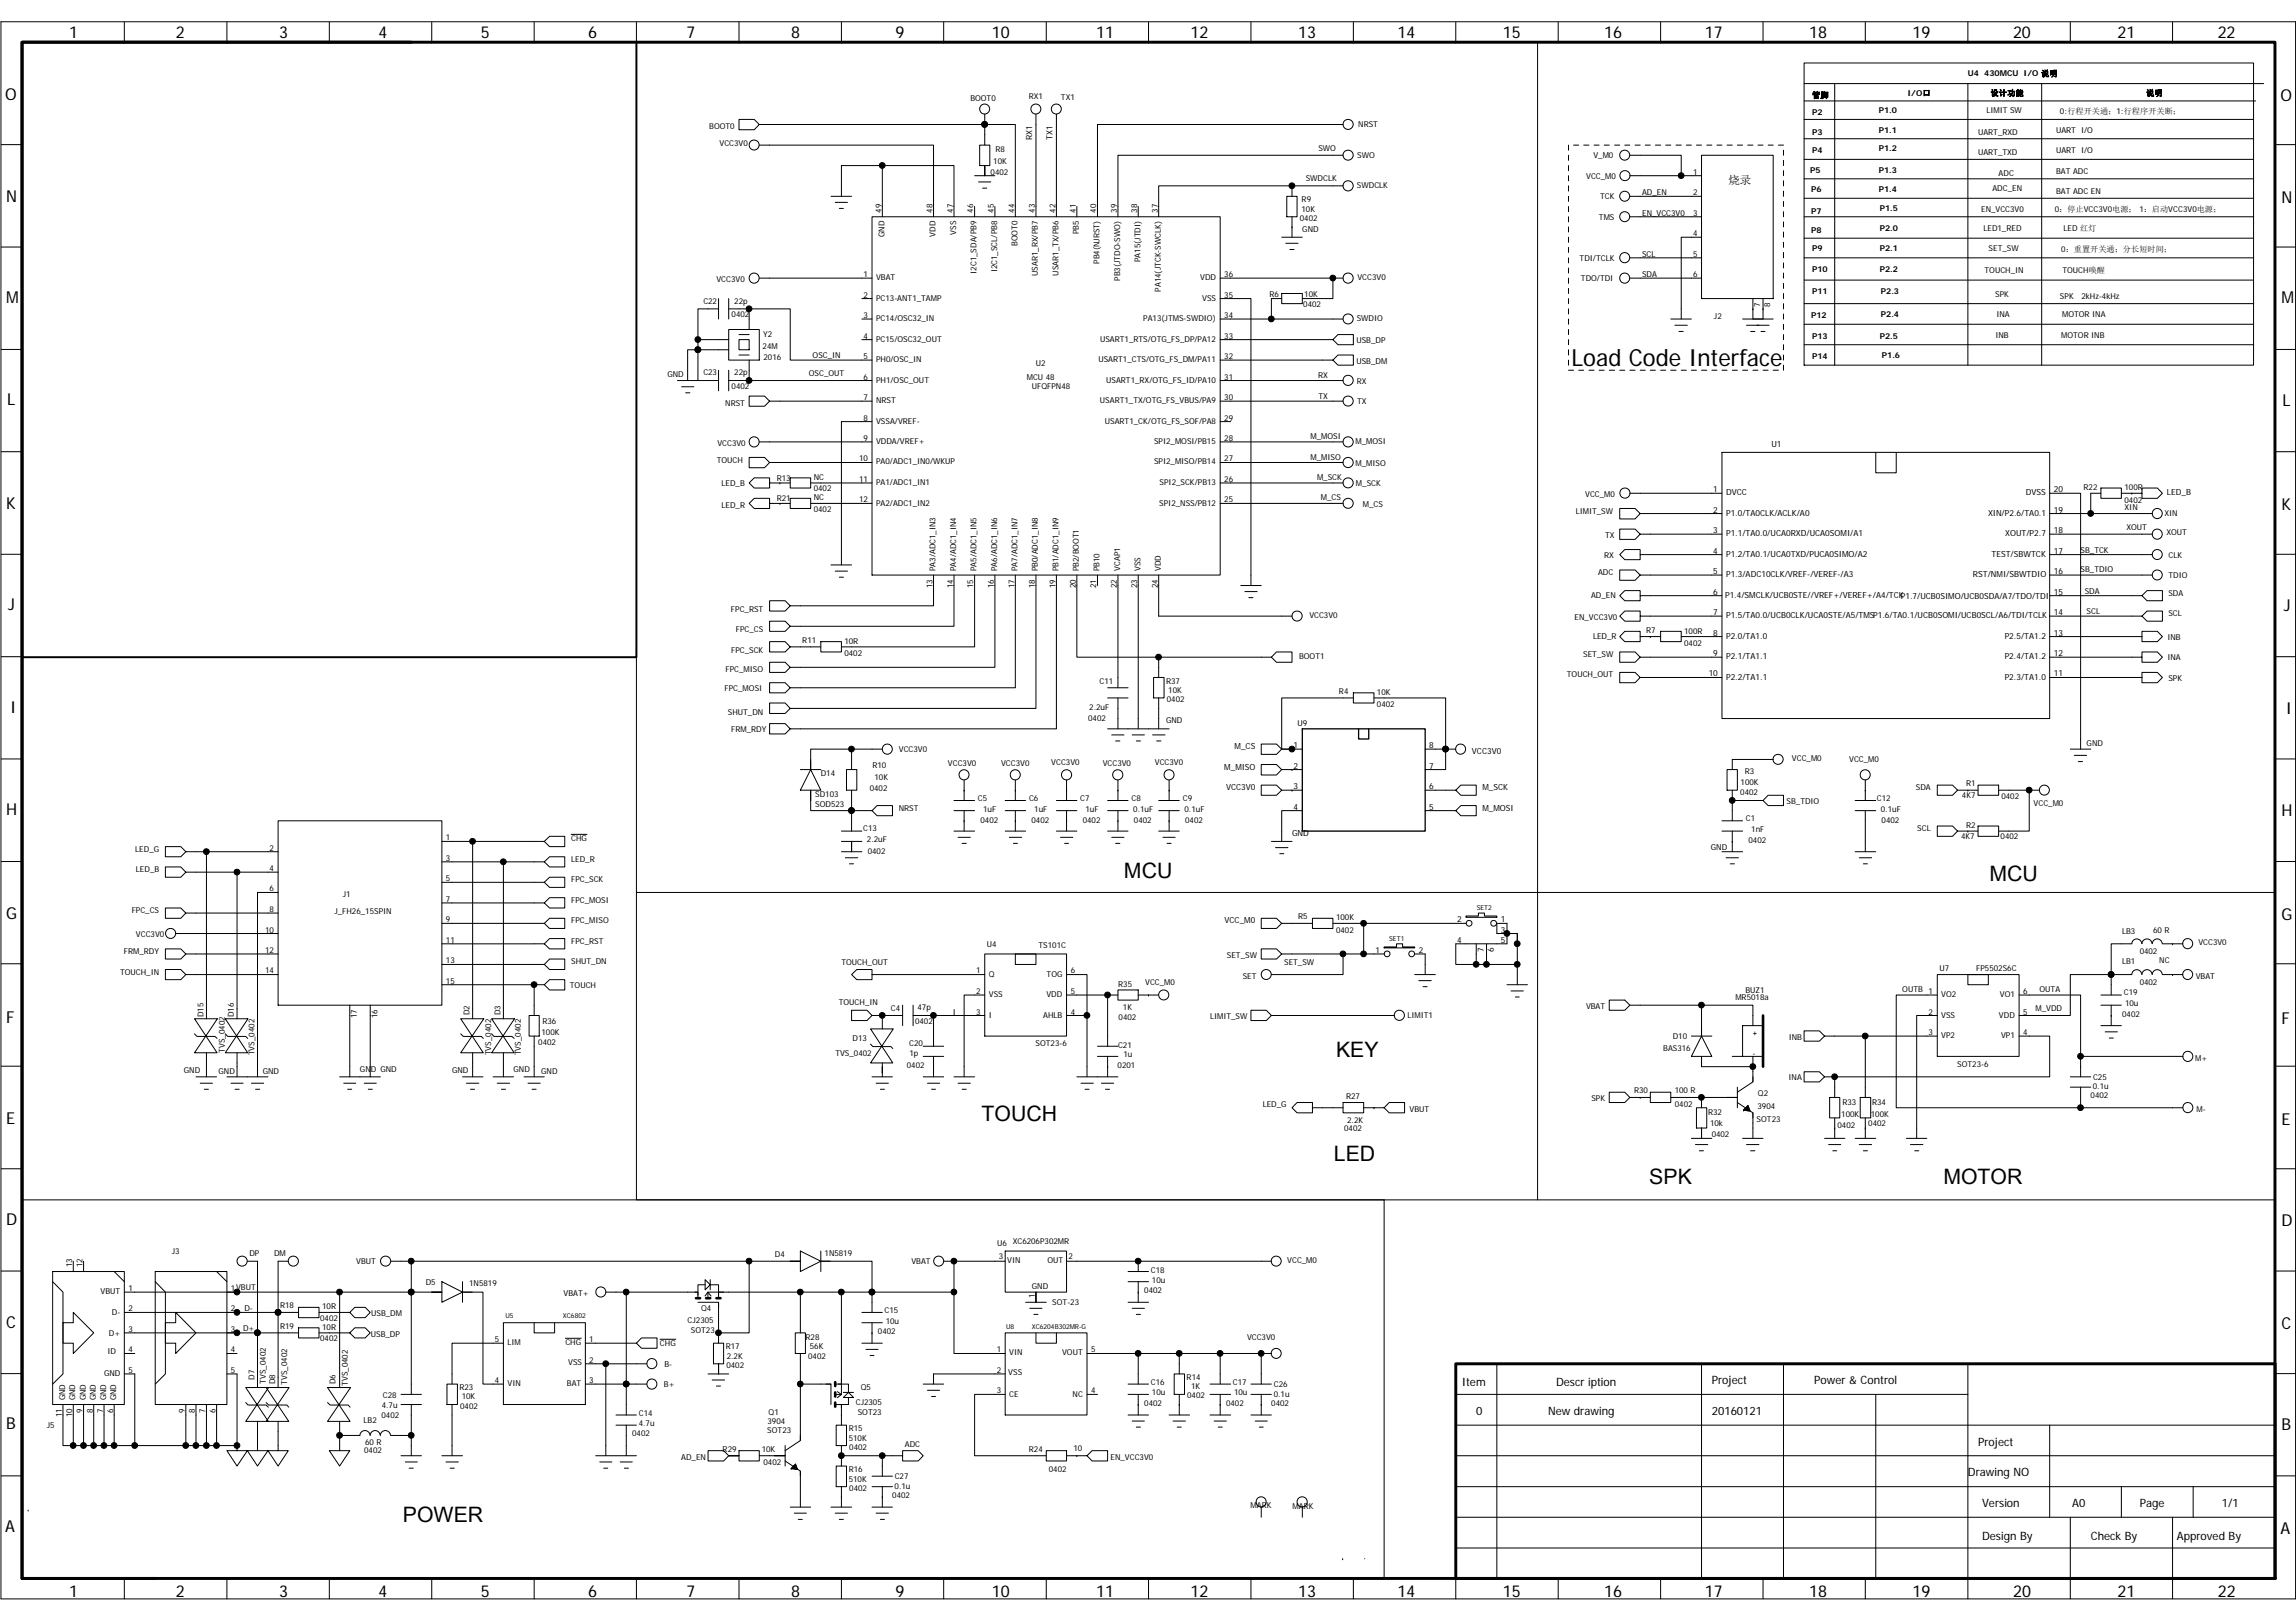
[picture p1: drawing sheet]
<svg xmlns="http://www.w3.org/2000/svg" width="297mm" height="210mm" viewBox="0 0 297 210" stroke-linecap="round" stroke-linejoin="round" font-family="sans-serif">
<defs><g id="words">
<text font-size="3.1" x="203.3" y="47.4">Load Code Interface</text>
<g font-size="2.7">
<text x="145.4" y="113.6">MCU</text>
<text x="257.4" y="114">MCU</text>
<text x="172.8" y="136.8">KEY</text>
<text x="127" y="145">TOUCH</text>
<text x="172.6" y="150.2">LED</text>
<text x="213.4" y="153.2">SPK</text>
<text x="251.4" y="153.1">MOTOR</text>
<text x="52.1" y="197">POWER</text>
</g>
<g font-size="2.1">
<text x="9" y="4.9">1</text>
<text x="22.7" y="4.9">2</text>
<text x="36.1" y="4.9">3</text>
<text x="49" y="4.9">4</text>
<text x="62.2" y="4.9">5</text>
<text x="76.1" y="4.9">6</text>
<text x="88.8" y="4.9">7</text>
<text x="102.4" y="4.9">8</text>
<text x="115.9" y="4.9">9</text>
<text x="128.3" y="4.9">10</text>
<text x="141.8" y="4.9">11</text>
<text x="154" y="4.9">12</text>
<text x="167.9" y="4.9">13</text>
<text x="180.8" y="4.9">14</text>
<text x="194.4" y="4.9">15</text>
<text x="207.5" y="4.9">16</text>
<text x="220.6" y="4.9">17</text>
<text x="234.1" y="4.9">18</text>
<text x="247.4" y="4.9">19</text>
<text x="260.4" y="4.9">20</text>
<text x="273.9" y="4.9">21</text>
<text x="286.9" y="4.9">22</text>
<text x=".7" y="12.9">O</text>
<text x="295" y="13">O</text>
<text x=".8" y="26.2">N</text>
<text x="295.2" y="26.3">N</text>
<text x=".8" y="39.1">M</text>
<text x="295.2" y="39.3">M</text>
<text x=".9" y="52.4">L</text>
<text x="295.3" y="52.5">L</text>
<text x=".8" y="65.9">K</text>
<text x="295.2" y="66">K</text>
<text x="1.1" y="78.9">J</text>
<text x="295.5" y="79">J</text>
<text x="1.3" y="92.3">I</text>
<text x="295.7" y="92.4">I</text>
<text x=".8" y="105.4">H</text>
<text x="295.2" y="105.5">H</text>
<text x=".8" y="118.9">G</text>
<text x="295.2" y="119">G</text>
<text x=".8" y="132.3">F</text>
<text x="295.2" y="132.4">F</text>
<text x=".8" y="145.4">E</text>
<text x="295.2" y="145.5">E</text>
<text x=".8" y="158.5">D</text>
<text x="295.2" y="158.7">D</text>
<text x=".8" y="171.8">C</text>
<text x="295.2" y="171.9">C</text>
<text x=".8" y="184.9">B</text>
<text x="295.2" y="185">B</text>
<text x=".7" y="198.2">A</text>
<text x="295" y="198.4">A</text>
<text x="8.9" y="206.6">1</text>
<text x="22.7" y="206.6">2</text>
<text x="36.1" y="206.6">3</text>
<text x="49" y="206.6">4</text>
<text x="62.2" y="206.6">5</text>
<text x="76.1" y="206.6">6</text>
<text x="88.8" y="206.6">7</text>
<text x="102.4" y="206.6">8</text>
<text x="115.9" y="206.6">9</text>
<text x="128.3" y="206.6">10</text>
<text x="141.8" y="206.6">11</text>
<text x="154" y="206.6">12</text>
<text x="167.9" y="206.6">13</text>
<text x="180.8" y="206.6">14</text>
<text x="194.4" y="206.6">15</text>
<text x="207.5" y="206.6">16</text>
<text x="220.6" y="206.6">17</text>
<text x="234.1" y="206.6">18</text>
<text x="247.4" y="206.6">19</text>
<text x="260.4" y="206.6">20</text>
<text x="273.9" y="206.6">21</text>
<text x="286.9" y="206.6">22</text>
</g>
<g font-size="1.5">
<text x="223.6" y="23.8">烧录</text>
<text x="189.1" y="179.3">Item</text>
<text x="201.3" y="179.3">Descr iption</text>
<text x="221.5" y="179.1">Project</text>
<text x="234.7" y="179.1">Power &amp; Control</text>
<text x="191" y="183.1">0</text>
<text x="200.3" y="183.1">New drawing</text>
<text x="221.5" y="183.1">20160121</text>
<text x="254.6" y="191">Drawing NO</text>
<text x="255.9" y="187">Project</text>
<text x="256.4" y="195">Version</text>
<text x="268.1" y="195">A0</text>
<text x="276.8" y="195">Page</text>
<text x="287.5" y="195">1/1</text>
<text x="256.4" y="199.2">Design By</text>
<text x="270.5" y="199.2">Check By</text>
<text x="281.6" y="199.2">Approved By</text>
</g>
<g font-size="1.1">
<text x="254.6" y="9.9">U4 430MCU I/O 说明</text>
<text x="91.8" y="16.6">BOOT0</text>
<text x="125.5" y="13.1">BOOT0</text>
<text x="133.1" y="12.8">RX1</text>
<text x="137.3" y="13">TX1</text>
<text x="175.7" y="16.4">NRST</text>
<text x="234.4" y="12.7">管脚</text>
<text x="234.4" y="14.9">P2</text>
<text x="234.4" y="17.4">P3</text>
<text x="243.1" y="14.6">P1.0</text>
<text x="243.1" y="17.2">P1.1</text>
<text x="246.8" y="12.4">I/O口</text>
<text x="255.9" y="17.4">UART_RXD</text>
<text x="257" y="14.6">LIMIT SW</text>
<text x="257.5" y="12.4">设计功能</text>
<text x="266" y="17.2">UART I/O</text>
<text x="266.5" y="14.8">0:行程开关通；1:行程序开关断；</text>
<text x="277.6" y="12.4">说明</text>
<text x="93.1" y="18.9">VCC3V0</text>
<text x="128.2" y="22.6">0402</text>
<text x="128.5" y="21.2">10K</text>
<text x="128.8" y="19.7">R8</text>
<text x="133.5" y="18.2" transform="rotate(-90 133.5 18.2)">RX1</text>
<text x="136.2" y="18.1" transform="rotate(-90 136.2 18.1)">TX1</text>
<text x="168.9" y="23.4">SWDCLK</text>
<text x="170.6" y="19.6">SWO</text>
<text x="175.6" y="20.5">SWO</text>
<text x="205.2" y="23.1">VCC_M0</text>
<text x="206.1" y="20.5">V_M0</text>
<text x="219" y="22.6">1</text>
<text x="234.2" y="22.4">P5</text>
<text x="234.4" y="19.8">P4</text>
<text x="243.1" y="19.6">P1.2</text>
<text x="243.1" y="22.4">P1.3</text>
<text x="255.9" y="20.1">UART_TXD</text>
<text x="258.6" y="22.7">ADC</text>
<text x="266" y="19.8">UART I/O</text>
<text x="266" y="22.5">BAT ADC</text>
<text x="114" y="27.5" transform="rotate(-90 114 27.5)">49</text>
<text x="120.6" y="27.5" transform="rotate(-90 120.6 27.5)">48</text>
<text x="123.3" y="27.5" transform="rotate(-90 123.3 27.5)">47</text>
<text x="125.9" y="27.5" transform="rotate(-90 125.9 27.5)">46</text>
<text x="128.6" y="27.5" transform="rotate(-90 128.6 27.5)">45</text>
<text x="131.2" y="27.5" transform="rotate(-90 131.2 27.5)">44</text>
<text x="133.9" y="27.5" transform="rotate(-90 133.9 27.5)">43</text>
<text x="136.5" y="27.5" transform="rotate(-90 136.5 27.5)">42</text>
<text x="139.2" y="27.5" transform="rotate(-90 139.2 27.5)">41</text>
<text x="141.8" y="27.5" transform="rotate(-90 141.8 27.5)">40</text>
<text x="144.5" y="27.5" transform="rotate(-90 144.5 27.5)">39</text>
<text x="147.1" y="27.5" transform="rotate(-90 147.1 27.5)">38</text>
<text x="149.8" y="27.5" transform="rotate(-90 149.8 27.5)">37</text>
<text x="168.2" y="28.6">0402</text>
<text x="168.4" y="27.4">10K</text>
<text x="168.4" y="26.2">R9</text>
<text x="175.6" y="24.3">SWDCLK</text>
<text x="206.9" y="28.4">TMS</text>
<text x="207" y="25.8">TCK</text>
<text x="212.4" y="25.3">AD_EN</text>
<text x="212.4" y="27.9">EN_VCC3V0</text>
<text x="219" y="25.3">2</text>
<text x="219" y="27.9">3</text>
<text x="234.3" y="24.9">P6</text>
<text x="234.3" y="27.6">P7</text>
<text x="243.1" y="24.9">P1.4</text>
<text x="243.2" y="27.3">P1.5</text>
<text x="243.2" y="29.9">P2.0</text>
<text x="256.3" y="27.4">EN_VCC3V0</text>
<text x="256.6" y="29.8">LED1_RED</text>
<text x="257.8" y="24.7">ADC_EN</text>
<text x="265.8" y="27.4">0：停止VCC3V0电源； 1：启动VCC3V0电源；</text>
<text x="266" y="25.1">BAT ADC EN</text>
<text x="267" y="29.9">LED 红灯</text>
<text x="111.7" y="35.9">1</text>
<text x="114.4" y="30.7" transform="rotate(-90 114.4 30.7)">GND</text>
<text x="121" y="30.6" transform="rotate(-90 121 30.6)">VDD</text>
<text x="123.7" y="30.4" transform="rotate(-90 123.7 30.4)">VSS</text>
<text x="126.3" y="35.4" transform="rotate(-90 126.3 35.4)">I2C1_SDA/PB9</text>
<text x="129" y="35.2" transform="rotate(-90 129 35.2)">I2C1_SCL/PB8</text>
<text x="131.6" y="31.9" transform="rotate(-90 131.6 31.9)">BOOT0</text>
<text x="134.3" y="35.7" transform="rotate(-90 134.3 35.7)">USAR1_RX/PB7</text>
<text x="136.9" y="35.7" transform="rotate(-90 136.9 35.7)">USAR1_TX/PB6</text>
<text x="139.6" y="30.3" transform="rotate(-90 139.6 30.3)">PB5</text>
<text x="142.2" y="34.1" transform="rotate(-90 142.2 34.1)">PB4(NJRST)</text>
<text x="147.5" y="33.9" transform="rotate(-90 147.5 33.9)">PA15(JTDI)</text>
<text x="158.4" y="35.9">36</text>
<text x="168.5" y="30">GND</text>
<text x="204.4" y="33.8">TDI/TCLK</text>
<text x="212.4" y="33.2">SCL</text>
<text x="212.4" y="35.9">SDA</text>
<text x="219" y="30.6">4</text>
<text x="219" y="33.2">5</text>
<text x="219" y="35.9">6</text>
<text x="234.3" y="30.1">P8</text>
<text x="234.4" y="32.5">P9</text>
<text x="234.4" y="35.2">P10</text>
<text x="243.2" y="32.5">P2.1</text>
<text x="243.2" y="35.2">P2.2</text>
<text x="256.7" y="35.3">TOUCH_IN</text>
<text x="257.3" y="32.5">SET_SW</text>
<text x="266.7" y="32.6">0：重置开关通；分长短时间；</text>
<text x="266.8" y="35.3">TOUCH唤醒</text>
<text x="91" y="39.3">C22</text>
<text x="92.7" y="36.5">VCC3V0</text>
<text x="94.7" y="41">0402</text>
<text x="95" y="39.3">22p</text>
<text x="111.7" y="38.5">2</text>
<text x="111.7" y="41.1">3</text>
<text x="113.3" y="36.3">VBAT</text>
<text x="113.3" y="38.9">PC13-ANT1_TAMP</text>
<text x="113.3" y="41.6">PC14/OSC32_IN</text>
<text x="144.9" y="36.3" transform="rotate(-90 144.9 36.3)">PB3(JTDO-SWO)</text>
<text x="147.9" y="41.5">PA13(JTMS-SWDIO)</text>
<text x="150.2" y="37.7" transform="rotate(-90 150.2 37.7)">PA14(JTCK-SWCLK)</text>
<text x="155.3" y="36.3">VDD</text>
<text x="155.5" y="38.9">VSS</text>
<text x="158.4" y="41.1">34</text>
<text x="158.4" y="38.5">35</text>
<text x="164.2" y="38.4">R6</text>
<text x="168.6" y="39.7">0402</text>
<text x="168.7" y="38.4">10K</text>
<text x="175.5" y="41.6">SWDIO</text>
<text x="175.6" y="36.2">VCC3V0</text>
<text x="204.5" y="36.4">TDO/TDI</text>
<text x="221.7" y="41.3">J2</text>
<text x="227.7" y="39.7" transform="rotate(-90 227.7 39.7)">7</text>
<text x="229" y="39.7" transform="rotate(-90 229 39.7)">8</text>
<text x="234.3" y="41.1">P12</text>
<text x="234.4" y="38">P11</text>
<text x="243.3" y="38.1">P2.3</text>
<text x="243.3" y="41">P2.4</text>
<text x="258.1" y="38.4">SPK</text>
<text x="258.3" y="41">INA</text>
<text x="266.5" y="38.6">SPK</text>
<text x="266.8" y="41">MOTOR INA</text>
<text x="269.3" y="38.6">2kHz-4kHz</text>
<text x="98.7" y="45.1">24M</text>
<text x="98.7" y="43.6">Y2</text>
<text x="98.8" y="46.6">2016</text>
<text x="105.1" y="46.3">OSC_IN</text>
<text x="111.7" y="43.8">4</text>
<text x="111.7" y="46.5">5</text>
<text x="113.3" y="44.2">PC15/OSC32_OUT</text>
<text x="113.3" y="46.9">PH0/OSC_IN</text>
<text x="134" y="47.4">U2</text>
<text x="142.1" y="46.9">USART1_CTS/OTG_FS_DM/PA11</text>
<text x="142.3" y="44.2">USART1_RTS/OTG_FS_DP/PA12</text>
<text x="158.4" y="46.5">32</text>
<text x="158.4" y="43.8">33</text>
<text x="175.5" y="47.1">USB_DM</text>
<text x="175.5" y="44.3">USB_DP</text>
<text x="234.4" y="43.8">P13</text>
<text x="234.4" y="46.5">P14</text>
<text x="243.2" y="43.8">P2.5</text>
<text x="243.5" y="46.3">P1.6</text>
<text x="258.2" y="43.7">INB</text>
<text x="266.7" y="43.7">MOTOR INB</text>
<text x="86.3" y="48.7">GND</text>
<text x="91" y="48.6">C23</text>
<text x="93.8" y="52.6">NRST</text>
<text x="94.7" y="50.3">0402</text>
<text x="95" y="48.6">22p</text>
<text x="104.6" y="48.7">OSC_OUT</text>
<text x="111.7" y="49.1">6</text>
<text x="111.7" y="51.8">7</text>
<text x="113.3" y="49.5">PH1/OSC_OUT</text>
<text x="113.3" y="52.2">NRST</text>
<text x="132.8" y="49.1">MCU 48</text>
<text x="133.5" y="50.3">UFQFPN48</text>
<text x="142.3" y="52.2">USART1_TX/OTG_FS_VBUS/PA9</text>
<text x="143.1" y="49.5">USART1_RX/OTG_FS_ID/PA10</text>
<text x="158.4" y="51.8">30</text>
<text x="158.4" y="49.1">31</text>
<text x="170.5" y="48.9">RX</text>
<text x="170.6" y="51.6">TX</text>
<text x="175.5" y="49.6">RX</text>
<text x="175.6" y="52.3">TX</text>
<text x="92.7" y="59.8">TOUCH</text>
<text x="92.8" y="57.7">VCC3V0</text>
<text x="111.1" y="59.7">10</text>
<text x="111.7" y="54.4">8</text>
<text x="111.7" y="57">9</text>
<text x="113.3" y="54.8">VSSA/VREF-</text>
<text x="113.3" y="57.4">VDDA/VREF+</text>
<text x="142.9" y="54.8">USART1_CK/OTG_FS_SOF/PA8</text>
<text x="149.3" y="57.4">SPI2_MOSI/PB15</text>
<text x="158.4" y="59.7">27</text>
<text x="158.4" y="57">28</text>
<text x="158.4" y="54.4">29</text>
<text x="169.5" y="59.5">M_MISO</text>
<text x="169.5" y="56.8">M_MOSI</text>
<text x="175.4" y="57.4">M_MOSI</text>
<text x="229.2" y="57.8">U1</text>
<text x="93.3" y="65.7">LED_R</text>
<text x="93.3" y="62.9">LED_B</text>
<text x="100.5" y="64.9">R21</text>
<text x="100.5" y="62.2">R13</text>
<text x="105.3" y="64.7">NC</text>
<text x="105.3" y="62.1">NC</text>
<text x="105.3" y="63.5">0402</text>
<text x="111.1" y="62.4">11</text>
<text x="111.1" y="65">12</text>
<text x="113.3" y="60.1">PA0/ADC1_IN0/WKUP</text>
<text x="113.3" y="62.8">PA1/ADC1_IN1</text>
<text x="113.3" y="65.4">PA2/ADC1_IN2</text>
<text x="149.3" y="60.1">SPI2_MISO/PB14</text>
<text x="150" y="65.4">SPI2_NSS/PB12</text>
<text x="150" y="62.8">SPI2_SCK/PB13</text>
<text x="158.4" y="65">25</text>
<text x="158.4" y="62.4">26</text>
<text x="170.4" y="62.1">M_SCK</text>
<text x="170.9" y="64.7">M_CS</text>
<text x="175.4" y="60.2">M_MISO</text>
<text x="175.4" y="62.9">M_SCK</text>
<text x="176.3" y="65.5">M_CS</text>
<text x="205.1" y="64.3">VCC_M0</text>
<text x="221.7" y="63.7">1</text>
<text x="223.3" y="64.1">DVCC</text>
<text x="262.1" y="64.1">DVSS</text>
<text x="265.7" y="63.7">20</text>
<text x="269.6" y="63.4">R22</text>
<text x="274.8" y="65">0402</text>
<text x="274.8" y="63.4">100R</text>
<text x="274.9" y="65.9">XIN</text>
<text x="280.3" y="64.1">LED_B</text>
<text x="105.3" y="66.2">0402</text>
<text x="203.9" y="66.4">LIMIT_SW</text>
<text x="207.7" y="69.7">TX</text>
<text x="221.7" y="66.3">2</text>
<text x="221.7" y="69">3</text>
<text x="221.7" y="71.6">4</text>
<text x="223.3" y="66.7">P1.0/TA0CLK/ACLK/A0</text>
<text x="223.3" y="69.4">P1.1/TA0.0/UCA0RXD/UCA0SOMI/A1</text>
<text x="257.2" y="66.7">XIN/P2.6/TA0.1</text>
<text x="259.4" y="69.4">XOUT/P2.7</text>
<text x="265.7" y="71.6">17</text>
<text x="265.7" y="69">18</text>
<text x="265.7" y="66.3">19</text>
<text x="269.2" y="71.5">SB_TCK</text>
<text x="275.1" y="68.6">XOUT</text>
<text x="280" y="66.7">XIN</text>
<text x="280.3" y="69.2">XOUT</text>
<text x="120.6" y="76.1" transform="rotate(-90 120.6 76.1)">13</text>
<text x="121" y="73.9" transform="rotate(-90 121 73.9)">PA3/ADC1_IN3</text>
<text x="123.3" y="76.1" transform="rotate(-90 123.3 76.1)">14</text>
<text x="123.7" y="73.9" transform="rotate(-90 123.7 73.9)">PA4/ADC1_IN4</text>
<text x="125.9" y="76.1" transform="rotate(-90 125.9 76.1)">15</text>
<text x="126.3" y="73.9" transform="rotate(-90 126.3 73.9)">PA5/ADC1_IN5</text>
<text x="128.6" y="76.1" transform="rotate(-90 128.6 76.1)">16</text>
<text x="129" y="73.9" transform="rotate(-90 129 73.9)">PA6/ADC1_IN6</text>
<text x="131.2" y="76.1" transform="rotate(-90 131.2 76.1)">17</text>
<text x="131.6" y="73.9" transform="rotate(-90 131.6 73.9)">PA7/ADC1_IN7</text>
<text x="133.9" y="76.1" transform="rotate(-90 133.9 76.1)">18</text>
<text x="134.3" y="73.9" transform="rotate(-90 134.3 73.9)">PB0/ADC1_IN8</text>
<text x="136.5" y="76.1" transform="rotate(-90 136.5 76.1)">19</text>
<text x="136.9" y="73.9" transform="rotate(-90 136.9 73.9)">PB1/ADC1_IN9</text>
<text x="139.2" y="76.1" transform="rotate(-90 139.2 76.1)">20</text>
<text x="139.6" y="73.9" transform="rotate(-90 139.6 73.9)">PB2/BOOT1</text>
<text x="141.8" y="76.1" transform="rotate(-90 141.8 76.1)">21</text>
<text x="142.2" y="73.9" transform="rotate(-90 142.2 73.9)">PB10</text>
<text x="144.5" y="76.1" transform="rotate(-90 144.5 76.1)">22</text>
<text x="144.9" y="73.9" transform="rotate(-90 144.9 73.9)">VCAP1</text>
<text x="147.1" y="76.1" transform="rotate(-90 147.1 76.1)">23</text>
<text x="147.5" y="73.9" transform="rotate(-90 147.5 73.9)">VSS</text>
<text x="149.8" y="76.1" transform="rotate(-90 149.8 76.1)">24</text>
<text x="150.2" y="73.9" transform="rotate(-90 150.2 73.9)">VDD</text>
<text x="205.8" y="77.3">AD_EN</text>
<text x="206.8" y="74.4">ADC</text>
<text x="207.5" y="72.2">RX</text>
<text x="221.7" y="74.3">5</text>
<text x="221.7" y="76.9">6</text>
<text x="223.2" y="77.3">P1.4/SMCLK/UCB0STE//VREF+/VEREF+/A4/TCKP1.7/UCB0SIMO/UCB0SDA/A7/TDO/TDI</text>
<text x="223.3" y="72">P1.2/TA0.1/UCA0TXD/PUCA0SIMO/A2</text>
<text x="223.3" y="74.7">P1.3/ADC10CLK/VREF-/VEREF-/A3</text>
<text x="255.2" y="74.7">RST/NMI/SBWTDIO</text>
<text x="257.6" y="72">TEST/SBWTCK</text>
<text x="265.7" y="76.9">15</text>
<text x="265.7" y="74.3">16</text>
<text x="269.2" y="74">SB_TDIO</text>
<text x="269.7" y="76.8">SDA</text>
<text x="280.5" y="77.1">SDA</text>
<text x="280.5" y="72.2">CLK</text>
<text x="280.5" y="74.8">TDIO</text>
<text x="94.6" y="79.2">FPC_RST</text>
<text x="95.2" y="81.8">FPC_CS</text>
<text x="103.8" y="83.2">R11</text>
<text x="109.2" y="83.3">10R</text>
<text x="169.4" y="80">VCC3V0</text>
<text x="203.7" y="80.2">EN_VCC3V0</text>
<text x="206.1" y="82.6">LED_R</text>
<text x="213" y="81.9">R7</text>
<text x="217.9" y="82">100R</text>
<text x="217.9" y="83.6">0402</text>
<text x="221.7" y="79.6">7</text>
<text x="221.7" y="82.2">8</text>
<text x="223.3" y="80">P1.5/TA0.0/UCB0CLK/UCA0STE/A5/TMSP1.6/TA0.1/UCB0SOMI/UCB0SCL/A6/TDI/TCLK</text>
<text x="223.3" y="82.6">P2.0/TA1.0</text>
<text x="259.4" y="82.6">P2.5/TA1.2</text>
<text x="265.7" y="82.2">13</text>
<text x="265.7" y="79.6">14</text>
<text x="270" y="79.5">SCL</text>
<text x="280.4" y="82.8">INB</text>
<text x="280.5" y="79.7">SCL</text>
<text x="93.7" y="89.4">FPC_MOSI</text>
<text x="93.9" y="87">FPC_MISO</text>
<text x="94.6" y="84.5">FPC_SCK</text>
<text x="109.2" y="84.9">0402</text>
<text x="142.3" y="88.5">C11</text>
<text x="150.9" y="88.5">R37</text>
<text x="151.1" y="89.6">10K</text>
<text x="168.1" y="85.3">BOOT1</text>
<text x="173.2" y="89.8">R4</text>
<text x="178.1" y="89.9">10K</text>
<text x="202.7" y="87.7">TOUCH_OUT</text>
<text x="204.8" y="85">SET_SW</text>
<text x="221.1" y="87.5">10</text>
<text x="221.7" y="84.9">9</text>
<text x="223.3" y="85.3">P2.1/TA1.1</text>
<text x="223.3" y="87.9">P2.2/TA1.1</text>
<text x="259.4" y="87.9">P2.3/TA1.0</text>
<text x="259.4" y="85.3">P2.4/TA1.2</text>
<text x="265.7" y="87.5">11</text>
<text x="265.7" y="84.9">12</text>
<text x="280.4" y="85.4">INA</text>
<text x="280.5" y="88.1">SPK</text>
<text x="94.2" y="92.5">SHUT_DN</text>
<text x="94.6" y="94.7">FRM_RDY</text>
<text x="140.8" y="93.2">0402</text>
<text x="140.9" y="91.9">2.2uF</text>
<text x="150.9" y="93.5">GND</text>
<text x="151" y="90.8">0402</text>
<text x="167.8" y="93.9">U9</text>
<text x="178.1" y="91.5">0402</text>
<text x="106.2" y="100.4">D14</text>
<text x="112.9" y="99.3">R10</text>
<text x="113.1" y="100.9">10K</text>
<text x="116.3" y="97.3">VCC3V0</text>
<text x="122.6" y="99.1">VCC3V0</text>
<text x="129.5" y="99.1">VCC3V0</text>
<text x="136" y="98.9">VCC3V0</text>
<text x="142.7" y="99.1">VCC3V0</text>
<text x="149.4" y="98.9">VCC3V0</text>
<text x="158.4" y="99.6">M_MISO</text>
<text x="159.7" y="96.9">M_CS</text>
<text x="167.3" y="96.8">1</text>
<text x="167.3" y="99.4">2</text>
<text x="184.9" y="99.4">7</text>
<text x="184.9" y="96.8">8</text>
<text x="190.4" y="97.6">VCC3V0</text>
<text x="225.2" y="101.6">100K</text>
<text x="225.7" y="100.1">R3</text>
<text x="231.8" y="98.4">VCC_M0</text>
<text x="239.2" y="98.5">VCC_M0</text>
<text x="254.4" y="101.7">R1</text>
<text x="270" y="96.5">GND</text>
<text x="105.5" y="103.2">SD103</text>
<text x="105.5" y="104.4">SOD523</text>
<text x="111.7" y="107.5">C13</text>
<text x="112.5" y="102.4">0402</text>
<text x="116.3" y="104.9">NRST</text>
<text x="126.5" y="103.6">C5</text>
<text x="126.8" y="106.5">0402</text>
<text x="127.2" y="105">1uF</text>
<text x="133.1" y="103.6">C6</text>
<text x="133.5" y="106.5">0402</text>
<text x="133.8" y="105">1uF</text>
<text x="139.8" y="103.6">C7</text>
<text x="140.1" y="106.5">0402</text>
<text x="140.4" y="105">1uF</text>
<text x="146.4" y="103.6">C8</text>
<text x="146.6" y="105">0.1uF</text>
<text x="146.7" y="106.5">0402</text>
<text x="153" y="103.6">C9</text>
<text x="153.2" y="105">0.1uF</text>
<text x="153.3" y="106.5">0402</text>
<text x="158.6" y="102.2">VCC3V0</text>
<text x="167.3" y="102.1">3</text>
<text x="167.3" y="104.8">4</text>
<text x="184.9" y="102.1">6</text>
<text x="184.9" y="104.8">5</text>
<text x="191.8" y="102.2">M_SCK</text>
<text x="191.8" y="104.9">M_MOSI</text>
<text x="225.1" y="102.9">0402</text>
<text x="225.9" y="106.2">C1</text>
<text x="226.6" y="107.7">1nF</text>
<text x="231.1" y="104">SB_TDIO</text>
<text x="242.8" y="103.6">C12</text>
<text x="243.3" y="105">0.1uF</text>
<text x="243.4" y="106.5">0402</text>
<text x="247.9" y="102.2">SDA</text>
<text x="248" y="107.5">SCL</text>
<text x="253.8" y="103.3">4K7</text>
<text x="254.4" y="107.1">R2</text>
<text x="258.9" y="103.4">0402</text>
<text x="263.1" y="104.2">VCC_M0</text>
<text x="17.5" y="110.2">LED_G</text>
<text x="17.6" y="112.8">LED_B</text>
<text x="34.9" y="110.1">2</text>
<text x="34.9" y="112.7">4</text>
<text x="57.7" y="108.7">1</text>
<text x="57.7" y="111.4">3</text>
<text x="73.9" y="111.5">LED_R</text>
<text x="73.9" y="108.9">CHG</text>
<text x="112.2" y="109">2.2uF</text>
<text x="112.3" y="110.4">0402</text>
<text x="167.1" y="108.2">GND</text>
<text x="221.3" y="109.9">GND</text>
<text x="226.2" y="109.1">0402</text>
<text x="253.7" y="108.6">4K7</text>
<text x="258.8" y="108.6">0402</text>
<text x="17" y="118.1">FPC_CS</text>
<text x="34.9" y="115.3">6</text>
<text x="34.9" y="118">8</text>
<text x="43.3" y="118.3">J_FH26_15SPIN</text>
<text x="44.3" y="116">J1</text>
<text x="57.7" y="114">5</text>
<text x="57.7" y="116.7">7</text>
<text x="57.7" y="119.3">9</text>
<text x="73.9" y="116.8">FPC_MOSI</text>
<text x="73.9" y="119.5">FPC_MISO</text>
<text x="73.9" y="114.2">FPC_SCK</text>
<text x="158.4" y="119.5">VCC_M0</text>
<text x="167.9" y="118.9">R5</text>
<text x="172.8" y="119.1">100K</text>
<text x="188.5" y="119.3">2</text>
<text x="194.2" y="119.3">1</text>
<text x="16" y="123.4">FRM_RDY</text>
<text x="17.6" y="121.2">VCC3V0</text>
<text x="34.3" y="120.6">10</text>
<text x="34.3" y="123.3">12</text>
<text x="34.3" y="125.9">14</text>
<text x="57.7" y="122">11</text>
<text x="57.7" y="124.6">13</text>
<text x="73.9" y="122.1">FPC_RST</text>
<text x="73.9" y="124.8">SHUT_DN</text>
<text x="108.9" y="124.9">TOUCH_OUT</text>
<text x="126.3" y="125.9">1</text>
<text x="127.7" y="122.5">U4</text>
<text x="134.4" y="122.7">TS101C</text>
<text x="138.5" y="125.9">6</text>
<text x="158.7" y="124">SET_SW</text>
<text x="166.1" y="124.9">SET_SW</text>
<text x="172.8" y="120.7">0402</text>
<text x="178" y="123.3">1</text>
<text x="183.6" y="123.3">2</text>
<text x="188.5" y="122">4</text>
<text x="192" y="123.2" transform="rotate(-90 192 123.2)">7</text>
<text x="193.3" y="123.2" transform="rotate(-90 193.3 123.2)">6</text>
<text x="194.2" y="120.7">3</text>
<text x="194.2" y="122">5</text>
<text x="250.9" y="125.7">U7</text>
<text x="255.7" y="125.6">FP5502S6C</text>
<text x="274.5" y="124.8">LB1</text>
<text x="274.5" y="120.8">LB3</text>
<text x="276.8" y="123.4">0402</text>
<text x="278.5" y="120.7">60 R</text>
<text x="279.4" y="124.6">NC</text>
<text x="284.4" y="122.2">VCC3V0</text>
<text x="15.5" y="126.1">TOUCH_IN</text>
<text x="26.3" y="131.6" transform="rotate(-90 26.3 131.6)">D15</text>
<text x="30.3" y="131.6" transform="rotate(-90 30.3 131.6)">D16</text>
<text x="46.2" y="131.7" transform="rotate(-90 46.2 131.7)">17</text>
<text x="48.8" y="131.7" transform="rotate(-90 48.8 131.7)">16</text>
<text x="57.7" y="127.3">15</text>
<text x="60.7" y="131.4" transform="rotate(-90 60.7 131.4)">D2</text>
<text x="64.7" y="131.4" transform="rotate(-90 64.7 131.4)">D3</text>
<text x="73.7" y="127.8">TOUCH</text>
<text x="108.5" y="130">TOUCH_IN</text>
<text x="115.2" y="130.9">C4</text>
<text x="118.7" y="130.7">47p</text>
<text x="123.3" y="131.3">I</text>
<text x="126.3" y="128.6">2</text>
<text x="126.3" y="131.3">3</text>
<text x="127.9" y="126.3">Q</text>
<text x="127.9" y="129">VSS</text>
<text x="127.9" y="131.7">I</text>
<text x="135" y="131.7">AHLB</text>
<text x="135.4" y="129">VDD</text>
<text x="135.4" y="126.3">TOG</text>
<text x="138.5" y="131.3">4</text>
<text x="138.5" y="128.6">5</text>
<text x="144.7" y="127.7">R35</text>
<text x="144.7" y="131.9">0402</text>
<text x="145.3" y="130.7">1K</text>
<text x="148.2" y="127.4">VCC_M0</text>
<text x="156.5" y="131.8">LIMIT_SW</text>
<text x="160.8" y="126.6">SET</text>
<text x="182.1" y="131.7">LIMIT1</text>
<text x="205.2" y="130.6">VBAT</text>
<text x="224.5" y="129.4">MR5018a</text>
<text x="225.8" y="128.5">BUZ1</text>
<text x="246.1" y="128.3">OUTB</text>
<text x="249.5" y="128.6">1</text>
<text x="249.5" y="131.3">2</text>
<text x="251.1" y="129">VO2</text>
<text x="251.1" y="131.7">VSS</text>
<text x="258.6" y="131.7">VDD</text>
<text x="258.7" y="129">VO1</text>
<text x="261.7" y="131.3">5</text>
<text x="261.7" y="128.6">6</text>
<text x="263.3" y="130.8">M_VDD</text>
<text x="263.9" y="128.3">OUTA</text>
<text x="274.5" y="131.5">0402</text>
<text x="274.8" y="128.7">C19</text>
<text x="274.9" y="130.2">10u</text>
<text x="276.8" y="127.4">0402</text>
<text x="284.1" y="126.6">VBAT</text>
<text x="29.1" y="136.2" transform="rotate(-90 29.1 136.2)">TVS_0402</text>
<text x="32.9" y="136.5" transform="rotate(-90 32.9 136.5)">TVS_0402</text>
<text x="63.5" y="136.5" transform="rotate(-90 63.5 136.5)">TVS_0402</text>
<text x="67.4" y="136.5" transform="rotate(-90 67.4 136.5)">TVS_0402</text>
<text x="69.6" y="135.2">0402</text>
<text x="70.1" y="133.9">100K</text>
<text x="70.2" y="132.4">R36</text>
<text x="108.1" y="136.7">TVS_0402</text>
<text x="110.3" y="134.7">D13</text>
<text x="117.6" y="135.4">C20</text>
<text x="117.7" y="136.7">1p</text>
<text x="118.4" y="132.5">0402</text>
<text x="134" y="135.4">SOT23-6</text>
<text x="144.6" y="135.6">C21</text>
<text x="145.3" y="136.8">1u</text>
<text x="215.2" y="136">BAS316</text>
<text x="216.4" y="134.4">D10</text>
<text x="231.4" y="134.6">INB</text>
<text x="249.5" y="133.9">3</text>
<text x="251.1" y="134.3">VP2</text>
<text x="258.9" y="134.3">VP1</text>
<text x="261.7" y="133.9">4</text>
<text x="284" y="137.2">M+</text>
<text x="23.8" y="138.8">GND</text>
<text x="28.3" y="138.9">GND</text>
<text x="34" y="138.9">GND</text>
<text x="46.6" y="138.7">GND GND</text>
<text x="58.5" y="138.8">GND</text>
<text x="66.4" y="138.7">GND</text>
<text x="70" y="138.9">GND</text>
<text x="117.3" y="138.1">0402</text>
<text x="144.6" y="138.1">0201</text>
<text x="163.4" y="143.2">LED_G</text>
<text x="174.2" y="142.2">R27</text>
<text x="182.4" y="143.8">VBUT</text>
<text x="205.9" y="142.5">SPK</text>
<text x="211.4" y="141.5">R30</text>
<text x="216.7" y="141.5">100 R</text>
<text x="216.7" y="143.2">0402</text>
<text x="227.4" y="143.4">3904</text>
<text x="227.4" y="141.8">Q2</text>
<text x="231.4" y="139.7">INA</text>
<text x="238.4" y="143">R33</text>
<text x="242.2" y="143">R34</text>
<text x="253.2" y="138">SOT23-6</text>
<text x="270.5" y="142.1">0402</text>
<text x="270.8" y="140.9">0.1u</text>
<text x="270.8" y="139.7">C25</text>
<text x="284.2" y="143.8">M-</text>
<text x="173.9" y="146.3">0402</text>
<text x="174.3" y="145.3">2.2K</text>
<text x="221" y="144.3">R32</text>
<text x="221.2" y="145.7">10k</text>
<text x="221.4" y="147.2">0402</text>
<text x="227.3" y="145.2">SOT23</text>
<text x="237.7" y="146">0402</text>
<text x="238.2" y="144.5">100K</text>
<text x="241.7" y="145.7">0402</text>
<text x="242" y="144.5">100K</text>
<text x="129" y="161.2">U6</text>
<text x="131" y="160.9">XC6206P302MR</text>
<text x="9.3" y="164" transform="rotate(-90 9.3 164)">13</text>
<text x="10.7" y="164" transform="rotate(-90 10.7 164)">12</text>
<text x="13" y="167.4">VBUT</text>
<text x="16.6" y="167">1</text>
<text x="22.2" y="162.3">J3</text>
<text x="29.9" y="167">1VBUT</text>
<text x="32.3" y="162.5">DP</text>
<text x="35.5" y="162.5">DM</text>
<text x="46.1" y="163.6">VBUT</text>
<text x="55.1" y="166.2">D5</text>
<text x="60.7" y="166.4">1N5819</text>
<text x="72.9" y="167.7">VBAT+</text>
<text x="100.2" y="162.7">D4</text>
<text x="106.7" y="162.5">1N5819</text>
<text x="117.9" y="163.6">VBAT</text>
<text x="129.2" y="162.9">3</text>
<text x="130.3" y="163.4">VIN</text>
<text x="133.5" y="166.8">GND</text>
<text x="133.9" y="167.9" transform="rotate(-90 133.9 167.9)">1</text>
<text x="135.5" y="163.4">OUT</text>
<text x="138.2" y="162.9">2</text>
<text x="148" y="167.3">0402</text>
<text x="148.9" y="164.6">C18</text>
<text x="149" y="166">10u</text>
<text x="166.5" y="163.4">VCC_M0</text>
<text x="14.1" y="172.8">D+</text>
<text x="14.5" y="170.1">D-</text>
<text x="16.6" y="169.7">2</text>
<text x="16.6" y="172.3">3</text>
<text x="29.9" y="169.7">2</text>
<text x="29.9" y="172.3">3</text>
<text x="31.5" y="172.2">D+</text>
<text x="31.6" y="169.7">D-</text>
<text x="36.2" y="169.3">R18</text>
<text x="36.2" y="171.9">R19</text>
<text x="41.4" y="170.9">0402</text>
<text x="41.4" y="173.5">0402</text>
<text x="41.7" y="169.4">10R</text>
<text x="41.7" y="172.1">10R</text>
<text x="48" y="173">USB_DP</text>
<text x="48" y="170.2">USB_DM</text>
<text x="64" y="173.7">5</text>
<text x="76.2" y="173.7">1</text>
<text x="89" y="171.1">CJ2305</text>
<text x="89.4" y="172.4">SOT23</text>
<text x="90.7" y="169.7">Q4</text>
<text x="104.2" y="173.4">R28</text>
<text x="113.6" y="172.6">0402</text>
<text x="114.4" y="169.9">C15</text>
<text x="114.6" y="171.3">10u</text>
<text x="136.1" y="168.9">SOT-23</text>
<text x="161.3" y="173.4">VCC3V0</text>
<text x="13.5" y="178">GND</text>
<text x="13.9" y="175.2">ID</text>
<text x="16.6" y="175">4</text>
<text x="16.6" y="177.6">5</text>
<text x="29.9" y="175">4</text>
<text x="29.9" y="177.6">5</text>
<text x="32.9" y="178.5" transform="rotate(-90 32.9 178.5)">D7</text>
<text x="34.4" y="179" transform="rotate(-90 34.4 179)">TVS_0402</text>
<text x="35.6" y="179.1" transform="rotate(-90 35.6 179.1)">D8</text>
<text x="37.2" y="179.2" transform="rotate(-90 37.2 179.2)">TVS_0402</text>
<text x="43.4" y="179.1" transform="rotate(-90 43.4 179.1)">D6</text>
<text x="45" y="179.3" transform="rotate(-90 45 179.3)">TVS_0402</text>
<text x="59.4" y="179.9">R23</text>
<text x="64" y="178.9">4</text>
<text x="65.7" y="179.3">VIN</text>
<text x="65.7" y="174.1">LIM</text>
<text x="73.1" y="174.1">CHG</text>
<text x="73.3" y="179.3">BAT</text>
<text x="73.5" y="176.6">VSS</text>
<text x="76.2" y="176.3">2</text>
<text x="76.2" y="178.9">3</text>
<text x="85.4" y="174.2">CHG</text>
<text x="85.9" y="179.5">B+</text>
<text x="86" y="176.8">B-</text>
<text x="93.9" y="174.6">R17</text>
<text x="94" y="177">0402</text>
<text x="94" y="175.8">2.2K</text>
<text x="104.6" y="175.8">0402</text>
<text x="104.8" y="174.6">56K</text>
<text x="111.4" y="179.9">Q5</text>
<text x="128.9" y="175">1</text>
<text x="128.9" y="177.6">2</text>
<text x="130.4" y="177.9">VSS</text>
<text x="130.6" y="175.4">VIN</text>
<text x="137.4" y="175.4">VOUT</text>
<text x="141.2" y="175">5</text>
<text x="148.9" y="179.2">C16</text>
<text x="153.5" y="178.5">R14</text>
<text x="154.1" y="179.7">1K</text>
<text x="159.5" y="179.2">C17</text>
<text x="164.8" y="179.5">C26</text>
<text x="6.1" y="184.8">J5</text>
<text x="8" y="183.4" transform="rotate(-90 8 183.4)">11</text>
<text x="8.4" y="181.2" transform="rotate(-90 8.4 181.2)">GND</text>
<text x="9.3" y="183.4" transform="rotate(-90 9.3 183.4)">10</text>
<text x="9.7" y="181.2" transform="rotate(-90 9.7 181.2)">GND</text>
<text x="10.7" y="182.8" transform="rotate(-90 10.7 182.8)">9</text>
<text x="11.1" y="181.2" transform="rotate(-90 11.1 181.2)">GND</text>
<text x="12" y="182.8" transform="rotate(-90 12 182.8)">8</text>
<text x="12.4" y="181.2" transform="rotate(-90 12.4 181.2)">GND</text>
<text x="13.3" y="182.8" transform="rotate(-90 13.3 182.8)">7</text>
<text x="13.7" y="181.2" transform="rotate(-90 13.7 181.2)">GND</text>
<text x="14.6" y="182.8" transform="rotate(-90 14.6 182.8)">6</text>
<text x="15" y="181.2" transform="rotate(-90 15 181.2)">GND</text>
<text x="23.9" y="182.8" transform="rotate(-90 23.9 182.8)">9</text>
<text x="25.2" y="182.8" transform="rotate(-90 25.2 182.8)">8</text>
<text x="26.6" y="182.8" transform="rotate(-90 26.6 182.8)">7</text>
<text x="27.9" y="182.8" transform="rotate(-90 27.9 182.8)">6</text>
<text x="47" y="184.1">LB2</text>
<text x="49.4" y="183.5">0402</text>
<text x="49.4" y="182.1">4.7u</text>
<text x="49.5" y="180.9">C28</text>
<text x="59.5" y="182.2">0402</text>
<text x="59.7" y="181.1">10K</text>
<text x="81.8" y="185.8">0402</text>
<text x="82.6" y="184.5">4.7u</text>
<text x="82.7" y="183.2">C14</text>
<text x="99.3" y="185.4">SOT23</text>
<text x="99.3" y="184.3">3904</text>
<text x="99.4" y="183.1">Q1</text>
<text x="109.8" y="185.2">R15</text>
<text x="110.7" y="181.7">CJ2305</text>
<text x="111" y="183">SOT23</text>
<text x="128.9" y="180.3">3</text>
<text x="130.6" y="180.7">CE</text>
<text x="138.8" y="180.7">NC</text>
<text x="141.2" y="180.3">4</text>
<text x="148" y="181.9">0402</text>
<text x="149" y="180.5">10u</text>
<text x="153.6" y="180.9">0402</text>
<text x="158.6" y="181.9">0402</text>
<text x="159.7" y="180.5">10u</text>
<text x="164.5" y="181.9">0402</text>
<text x="164.8" y="180.7">0.1u</text>
<text x="47.1" y="188">0402</text>
<text x="47.2" y="186.9">60 R</text>
<text x="88.1" y="188.9">AD_EN</text>
<text x="93.5" y="187.8">R29</text>
<text x="98.5" y="187.8">10K</text>
<text x="98.8" y="189.6">0402</text>
<text x="109.8" y="186.4">510K</text>
<text x="109.8" y="190.5">R16</text>
<text x="109.8" y="191.7">510K</text>
<text x="109.9" y="187.6">0402</text>
<text x="115.8" y="191.4">C27</text>
<text x="117.1" y="187.2">ADC</text>
<text x="133.1" y="187.8">R24</text>
<text x="135.7" y="190.5">0402</text>
<text x="138.9" y="187.7">10</text>
<text x="143.7" y="188.9">EN_VCC3V0</text>
<text x="109.9" y="192.8">0402</text>
<text x="115.4" y="193.8">0402</text>
<text x="115.7" y="192.6">0.1u</text>
<text x="161.8" y="195.1">MARK</text>
<text x="167.2" y="195.2">MARK</text>
</g>
<g font-size=".9">
<text x="191" y="117.7">SET2</text>
<text x="179.7" y="121.7">SET1</text>
<text x="226.8" y="134">+</text>
<text x="226.8" y="136.7">-</text>
<text x="65.4" y="170.5">U5</text>
<text x="72.8" y="170.5">XC6802</text>
<text x="130.2" y="171.9">U8</text>
<text x="133.5" y="171.9">XC6204B302MR-G</text>
</g>
</g></defs>
<g fill="none" stroke="#000" stroke-width=".13">
<path d="M.1 2.8h296.9v204.1h-296.9zM.2 18.7h2.7M16.1 2.9v2.7M29.4 2.9v2.7M42.6 2.9v2.7M55.9 2.9v2.7M69.1 2.9v2.7M82.3 2.9v2.7M95.6 2.9v2.7M98.2 16.1l-.6 .7h-2v-1.3h2l.6 .6h29.2M98.2 18.8h22.6v9.2M108.9 2.9v2.7"/>
<path d="M122.1 2.9v2.7M126.7 18.8h1.4v2.6h-1.4zM127.4 16.1h4v11.9M127.4 16.1h.1M127.4 14.8v4M134 14.8v13.2M135.4 2.9v2.7M136.7 14.8v13.2M148.6 2.9v2.7M161.8 2.9v2.7M173.8 16.1h-31.8v11.9M175.1 2.9v2.7"/>
<path d="M188.3 2.9v2.7M198.9 5.5v110h-116.6v-31.8M201.6 2.9v2.7M202.9 18.8v.6M203.6 18.8h.6M204.9 18.8h.7M206.2 18.8h.7M207.5 18.8h.7M208.9 18.8h.6M210.2 18.8h.7M211.5 18.8h.7M212.8 18.8h.7"/>
<path d="M214.2 18.8h.6M214.8 2.9v2.7M215.5 18.8h.7M216.8 18.8h.7M218.2 18.8h.6M219.5 18.8h.6M220.8 18.8h.7M222.1 18.8h.7M223.4 18.8h.7M224.8 18.8h.6M226.1 18.8h.7M227.4 18.8h.7"/>
<path d="M228.1 2.9v2.7M228.7 18.8h.7M230.1 18.8h.6M230.7 19.4v.7M233.4 8.1h58.1v39.1h-58.1zM233.4 10.8h59.5M233.4 15.5h58.1M233.4 17.9h58.1M233.4 13.1h58.4M237.4 10.8v36.4M241.3 2.9v2.7M254.6 10.8v36.4"/>
<path d="M254.6 2.9v2.7M264.1 10.8v36.4M267.8 2.9v2.7M281.1 2.9v2.7M294.3 18.7h2.7M.2 32h2.7M93 40h-2.7v5.3h-1.3v3.9M93 38.6v2.7M94.3 38.6v2.7M94.3 40h2.6M96.9 40h5.3v6.6h10.6M96.9 40v2.6"/>
<path d="M107.5 25.4h2.7M108.1 26.2h1.5M108.6 27h.5M111.5 38.6h1.3M112.8 36h-14.6M112.8 28h45.1v46.4h-45.1zM114.1 21.4h9.3v6.6M114.1 21.4h-5.2v4M114.1 21.4v6.6M126.1 26.7v1.3M126.1 22.7h2.6M126.6 23.5h1.6"/>
<path d="M127.1 24.3h.6M127.4 21.4v1.3M128.7 26.7v1.3M139.3 26.7v1.3M147.3 26.7v1.3M157.9 38.6h3.9v37.2M165.8 38h2.7v1.3h-2.7zM165.8 38.6h-1.3v2.7h9.3M165.8 30.7h2.7M166.3 31.5h1.6M166.5 25.4h1.3v2.6h-1.3zM166.9 32.3h.5"/>
<path d="M167.1 24h6.7M167.1 29.4h.1M167.1 24h-17.2v4M167.1 24v1.4M167.1 28l.1 2.7M172.4 36v2.6h-3.9M173.8 20.1h-29.2v7.9M173.8 36h-15.9M202.9 20.1v.6M202.9 21.4v.7M202.9 22.7v.7M202.9 24v.7"/>
<path d="M202.9 25.4v.7M202.9 26.7v.7M202.9 28v.7M202.9 29.4v.6M202.9 30.7v.6M202.9 32v.7M202.9 33.4v.6M202.9 34.7v.6M202.9 36v.7M202.9 37.3v.7M202.9 38.6v.7M202.9 40v.6"/>
<path d="M210.9 20.1h6.6v2.6h-6.6M210.9 33.4h9.2M210.9 28h9.2M210.9 25.4h9.2M210.9 36h9.2M220.1 20.1h9.3v18.5h-9.3zM220.1 30.7h-2.6v10.6M220.1 22.7h-2.6M226.8 40h.1M226.8 38.6v2.7M228.1 40h.1M228.1 38.6v2.7"/>
<path d="M230.7 20.7v.7M230.7 22.1v.6M230.7 23.4v.6M230.7 24.7v.7M230.7 26.1v.6M230.7 27.4v.6M230.7 28.7v.7M230.7 30v.7M230.7 31.3v.7M230.7 32.7v.7M230.7 34v.7M230.7 35.3v.7"/>
<path d="M230.7 36.7v.6M230.7 38v.6M230.7 39.3v.7M233.4 23.1h58.1M233.4 25.7h58.1M233.4 30.8h58.1M233.4 33.4h58.1M233.4 20.6h58.1M233.4 28h58.1M233.4 36.2h58.1M233.4 39.3h58.1M294.3 32h2.7"/>
<path d="M.2 58.4h2.7M.2 45.2h2.7M87.6 49.2h2.7M88.2 50h1.6M88.7 50.8h.6M93 47.9v2.7M94.3 45.3h-4v3.9h2.7M94.3 43.9h-4M94.3 49.2h18.5M94.3 47.9v2.7M94.3 42.6h3.9v4h-3.9zM95.6 43.9h1.3v1.4h-1.3z"/>
<path d="M95.6 45.9h1.3M95.6 43.3h1.3M96.9 46.6v2.6M98.2 57.2h14.6M99.6 51.9l-.7-.7h-2v1.4h2l.7-.7h13.2M99.6 59.8l-.7-.6h-2v1.3h2l.7-.7h13.2M111.5 41.3h1.3M111.5 43.9h1.3M112.8 54.5h-3.9v18.6M157.9 46.6h14.5l.7 .6h2v-1.3h-2l-.7 .7M157.9 43.9h14.5l.7 .7h2v-1.3h-2l-.7 .6M157.9 41.3h6.6"/>
<path d="M157.9 49.2h15.9M157.9 51.9h15.9M157.9 54.5h1.3M157.9 57.2h15.9M157.9 59.8h15.9M202.9 41.3v.7M202.9 42.6v.7M202.9 43.9v.7M202.9 45.3v.6M202.9 46.6v.6M202.9 47.9h.7M204.2 47.9h.7"/>
<path d="M205.6 47.9h.6M206.9 47.9h.6M208.2 47.9h.7M209.5 47.9h.7M210.9 47.9h.6M212.2 47.9h.6M213.5 47.9h.7M214.8 47.9h.7M216.2 47.9h.6M216.2 41.3h2.6M216.7 42.1h1.6M217.2 42.9h.6"/>
<path d="M217.5 47.9h.7M218.8 47.9h.7M220.1 47.9h.7M221.5 47.9h.6M222.8 47.9h.6M222.8 58.5h42.4v34.5h-42.4zM224.1 47.9h.7M225.4 47.9h.7M225.4 41.3h4M226 42.1h2.9M226.5 42.9h.5M226.8 47.9h.6"/>
<path d="M227.8 42.9h.5M228.1 47.9h.6M229.4 47.9h.7M230.7 40.6v.7M230.7 42v.6M230.7 43.3v.6M230.7 44.6v.7M230.7 45.9v.7M230.7 47.2v.7M233.4 42h58.1M233.4 44.6h58.1M242.7 58.5v2.7h2.6v-2.7"/>
<path d="M294.3 58.4h2.7M294.3 45.2h2.7M.2 71.7h2.7M99.6 62.5v-.7h-2l-.7 .7 .7 .6h2v-.6h1.3M99.6 65.1v.7h-2l-.7-.7 .7-.6h2v.6h1.3M100.9 65.1h.1M100.9 62.5h.1M100.9 62.5h1.3M100.9 65.1h1.3M102.2 64.5h2.7v1.3h-2.7zM102.2 61.8h2.7v1.3h-2.7zM104.9 62.5h7.9"/>
<path d="M104.9 65.1h7.9M107.5 73.1h2.7M108.1 73.9h1.5M108.6 74.7h.5M120.8 74.4v4h-18.6l-.6 .7h-2v-1.4h2l.6 .7M123.4 74.4v6.6h-21.2l-.6 .7h-2v-1.3h2l.6 .6M126.1 74.4v9.3h-17.2M128.7 74.4v11.9h-26.5l-.6 .7h-2v-1.3h2l.6 .6M131.4 74.4v14.6h-29.2l-.6 .6h-2v-1.3h2l.6 .7M134 74.4v17.3h-31.8l-.6 .6h-2v-1.3h2l.6 .7M136.7 74.4v19.9h-34.5l-.6 .7h-2v-1.4h2l.6 .7M139.3 74.4v10.6h10.6v2.7"/>
<path d="M142 74.4v1.4M144.6 74.4v14.6M147.3 74.4v19.9M149.9 74.4v5.3h17.2M157.9 62.5h15.9M157.9 65.1h15.9M160.5 75.8h2.7M161.1 76.5h1.5M161.6 77.3h.5M210.9 63.8h11.9M212.2 71.8v.6h-2l-.7-.6 .7-.7h2v.7h10.6M212.2 69.1l-.7-.6h-2v1.3h2l.7-.7h10.6"/>
<path d="M212.2 74.4l-.7-.7h-2v1.4h2l.7-.7h10.6M212.2 77.1v.6h-2l-.7-.6 .7-.7h2v.7h10.6M212.2 66.4l-.7-.6h-2v1.3h2l.7-.7h10.6M222.8 79.7h-10.6v-.6h-2l-.7 .6 .7 .7h2v-.7M265.2 77.1h11.9l.7 .6h2v-1.3h-2l-.7 .7M265.2 79.7h11.9l.7 .7h2v-1.3h-2l-.7 .6M265.2 63.8h4v33.1M265.2 66.4h5.3M265.2 69.1h13.2M265.2 71.8h13.2M265.2 74.4h13.2M271.8 63.1h2.6v1.4h-2.6z"/>
<path d="M271.8 63.8h-1.3v2.6h7.9M274.4 63.8h1.4M275.8 63.8h.1M275.8 63.8h1.3v.7h2l.7-.7-.7-.7h-2v.7M294.3 71.7h2.7M.2 98.2h2.7M.2 85h2.7M102.2 83.7l-.6-.7h-2v1.3h2l.6-.6h4M103.5 99.6h2.7M104.9 99.6l1.3 2.6h-2.7zM106.2 83h2.7v1.3h-2.7zM109.5 99.6h1.3v2.6h-1.3z"/>
<path d="M110.2 96.9h-5.3v2.7M110.2 96.9v2.7M114.1 96.9h-3.9M143.3 90.3h2.6M143.3 89h2.6M143.8 95.1h1.6M144.3 95.9h.6M144.6 90.3v4M146.5 95.1h1.6M147 95.9h.5M149.1 95.1h1.6M149.2 87.7h1.4v2.6h-1.4z"/>
<path d="M149.6 95.9h.6M149.9 90.3v4M151.3 94.3h-8M164.5 85l.6-.7h2v1.4h-2l-.6-.7h-14.6M165.8 99.6l-.7-.7h-1.9v1.4h1.9l.7-.7h1.4M165.8 96.9l-.7-.6h-1.9v1.3h1.9l.7-.7h1.4M167.1 99.6h.1M167.1 96.9h.1M167.1 99.6h1.4M167.1 96.9h1.4M175.1 89.6h2.7v1.4h-2.7zM175.1 90.3h-9.3v6.6h1.3"/>
<path d="M177.8 90.3h9.2v9.3h-2.6M184.4 96.9h3.9M212.2 82.4v.6h-2l-.7-.6 .7-.7h2v.7h1.3M213.5 82.4h1.3M213.5 82.4h.1M214.8 81.7h2.7v1.3h-2.7zM217.5 82.4h5.3M222.8 87.7h-10.6l-.7 .6h-2v-1.3h2l.7 .7M222.8 85h-10.6l-.7 .7h-2v-1.4h2l.7 .7M223.4 99.6h1.4v2.6h-1.4zM229.4 98.3h-5.3v1.3M267.8 96.9h2.7"/>
<path d="M268.4 97.7h1.6M268.9 98.5h.5M277.1 87.7v.6h2l.7-.6-.7-.7h-2v.7h-11.9M277.1 85v.7h2l.7-.7-.7-.7h-2v.7h-11.9M277.1 82.4v.6h2l.7-.6-.7-.7h-2v.7h-11.9M294.3 98.2h2.7M294.3 85h2.7M.2 111.5h2.7M24 110.2l-.6-.7h-2v1.3h2l.6-.6h2.7v21.6M24 112.8l-.6-.6h-2v1.3h2l.6-.7h6.7v19M24 118.1l-.6-.6h-2v1.3h2l.6-.7h12M26.7 110.2h9.3"/>
<path d="M30.7 112.8h5.3M36 115.5h-2.7v23.8M36 106.2h21.2v23.8h-21.2zM57.2 119.5h13.2l.7 .6h2v-1.3h-2l-.7 .7M57.2 114.2h13.2l.7 .6h2v-1.3h-2l-.7 .7M57.2 108.9h3.9M57.2 111.5h7.9M70.4 116.8l.7-.7h2v1.4h-2l-.7-.7h-13.2M70.4 108.9l.7-.7h2v1.3h-2l-.7-.6h-9.3v22.9M70.4 111.5l.7-.7h2v1.4h-2l-.7-.7h-5.3v20.3M73.9 107.9h2M82.3 115.5v39.7h116.6v-39.7h95.4"/>
<path d="M104.9 102.2v1.4v-1.4M104.9 103.6v1.3h5.3M108.9 110.2h2.6M108.9 108.9h2.6M108.9 107.5h2.6M109.4 111h1.6M109.9 111.8h.5M110.2 102.2v5.3M110.2 104.9h.1M110.2 108.9v1.3M112.8 104.9l.7-.7h2v1.3h-2l-.7-.6h-2.6M123.4 104.9h2.7"/>
<path d="M123.4 103.6h2.7M123.4 107.5h2.7M123.9 108.3h1.6M124.5 109.1h.5M124.7 106.2h.1M124.7 102.2h.1M124.7 100.9v2.7M124.7 104.9v2.6M130 104.9h2.7M130 103.6h2.7M130 107.5h2.7M130.6 108.3h1.6"/>
<path d="M131.1 109.1h.5M131.4 106.2h.1M131.4 102.2h.1M131.4 100.9v2.7M131.4 104.9v2.6M136.7 107.5h2.6M136.7 104.9h2.6M136.7 103.6h2.6M137.2 108.3h1.6M137.7 109.1h.5M138 106.2h.1M138 102.2h.1"/>
<path d="M138 100.9v2.7M138 104.9v2.6M143.3 104.9h2.6M143.3 103.6h2.6M143.3 107.5h2.6M143.8 108.3h1.6M144.3 109.1h.6M144.6 106.2h.1M144.6 102.2h.1M144.6 100.9v2.7M144.6 104.9v2.6M149.9 104.9h2.7"/>
<path d="M149.9 103.6h2.7M149.9 107.5h2.7M150.4 108.3h1.6M151 109.1h.5M151.3 106.2h.1M151.3 102.2h.1M151.3 100.9v2.7M151.3 104.9v2.6M164.5 108.9h2.7M165 109.7h1.6M165.6 110.4h.5M165.8 102.2l-.7-.6h-1.9v1.3h1.9l.7-.7h1.4"/>
<path d="M167.1 102.2h.1M167.1 102.2h1.4M168.5 104.9h-2.7v4M169.8 119.5h-4l-.7 .6h-1.9v-1.3h1.9l.7 .7M169.8 118.8h2.6v1.3h-2.6zM172.4 119.5h17.3M176.4 119.5v3.9M184.4 102.2h3.9l.7 .7h2v-1.3h-2l-.7 .6M184.4 104.9h3.9l.7 .6h2v-1.3h-2l-.7 .7M189.6 118.5h1.7v-.4h.7v.4h1.7v.2h-4.1zM193.7 119.5h1.3v1.3h-1.3zM222.8 110.2h2.6"/>
<path d="M222.8 107.5h2.6M222.8 106.2h2.6M223.3 111h1.6M223.9 111.8h.5M224.1 103.6h.1M224.1 108.9h.1M224.1 102.2v4M224.1 107.5v2.7M228.1 103.6l.6-.7h2v1.3h-2l-.6-.6h-4M240 104.9h2.7M240 103.6h2.7M240 110.2h2.7"/>
<path d="M240.5 111h1.6M241.1 111.8h.5M241.3 100.9v2.7M241.3 104.9v5.3M241.3 102.2h.1M253.3 102.2l-.7-.6h-2v1.3h2l.7-.7h1.3M253.3 107.5l-.7-.6h-2v1.3h2l.7-.7h1.3M254.6 102.2h.1M254.6 107.5h.1M254.6 107.5h1.3M254.6 102.2h1.3M255.9 101.6h2.7v1.3h-2.7z"/>
<path d="M255.9 106.9h2.7v1.3h-2.7zM262.5 102.2v5.3h-3.9M262.5 102.2h.1M263.9 102.2h-5.3M294.3 111.5h2.7M.2 137.9h2.7M.2 124.7h2.7M22.7 120.8h13.3M24 126.1l-.6-.7h-2v1.3h2l.6-.6h12M24 123.4l-.6-.6h-2v1.3h2l.6-.7h12M25.2 133.8l.3 .3h2.3l.3 .2M25.4 139.3h2.6"/>
<path d="M26.7 136.2v3.1M28.1 131.8h-2.9l2.9 4.4h-2.9l2.9-4.4M29.1 133.8l.4 .3h2.3l.2 .2M30.7 136.2v3.1M32 131.8h-2.9l2.9 4.4h-2.9l3-4.4M34.7 139.3h-5.3M43.9 139.3h5.3M45.3 130v9.3M47.9 130v9.3M57.2 122.1h13.2l.7 .7h2v-1.4h-2l-.7 .7M57.2 124.8h13.2l.7 .6h2v-1.3h-2l-.7 .7M57.2 127.4h11.9v4"/>
<path d="M59.6 133.8l.3 .3h2.4l.2 .2M59.8 139.3h2.7M61.1 136.2v3.1M62.5 131.8h-2.9l2.9 4.4h-2.9l3-4.4M63.6 133.8l.3 .3h2.3l.3 .2M63.8 139.3h2.6M65.1 136.2v3.1M66.5 131.8h-2.9l2.9 4.4h-2.9l3-4.4M67.8 139.3h2.6M68.4 131.4h1.4v2.6h-1.4zM69.1 127.4h.1M69.1 134v5.3"/>
<path d="M69.1 127.4h1.3l.7 .7h2v-1.4h-2l-.7 .7M112.6 135.1l.3 .3h2.3l.3 .3M112.8 131.4l-.6-.7h-2v1.3h2l.6-.6h1.3M112.8 126.1v.6h-2l-.6-.6 .6-.7h2v.7h14.6M112.8 139.3h2.7M114.1 131.4h.1M114.1 137.5v1.8M115.5 133.1h-2.9l2.9 4.4h-2.9l3-4.4M116.8 131.4h-2.7v1.7M116.8 130v2.7M118.1 131.4h2.7v4M118.1 130v2.7"/>
<path d="M119.4 139.3h2.7M119.4 136.7h2.7M119.4 135.4h2.7M120.8 131.4h6.6M120.8 138h.1M120.8 136.7v2.6M123.4 139.3h2.7M127.4 128.7h-2.7v10.6M127.4 123.4h10.6v10.6h-10.6zM131.4 123.4h2.6v1.4h-2.6zM138 126.1h2.6v5.3M138 131.4h2.6v7.9"/>
<path d="M138 128.7h5.3v6.7M139.3 139.3h5.3M142 136.7h2.6M142 135.4h2.6M143.3 128.7h.1M143.3 138h.1M143.3 128.7h1.3M143.3 136.7v2.6M144.6 128.1h2.7v1.3h-2.7zM148.6 128.7h.1M149.9 128.7h-2.6M164.5 131.4l-.7-.7h-2v1.3h2l.7-.6h15.9"/>
<path d="M165.8 123.4l-.7-.6h-1.9v1.3h1.9l.7-.7h13.3M173.8 123.4v2.7h-9.3M179.1 122.5h1.6v-.4h.8v.4h1.5v.1h-3.9zM183 123.4h1.4v2.7M183 126.1h2.7M183.6 126.9h1.6M184.1 127.7h.5M191 122.1v2.7h1.3M192.3 122.1v2.7M192.3 124.8h4M195 120.8h1.3v1.3M195 127.4h2.6"/>
<path d="M195.5 128.2h1.6M196 129h.6M196.3 122.1v-1.3h-1.3v1.3h-6.7v2.7h2.7M196.3 122.1v5.3M210.9 130l-.7-.6h-2v1.3h2l.7-.7h9.2M218.8 134h2.7M220.1 136.7v1.3v-1.3M220.1 130h6.7v2.7M220.1 130v4M220.1 138h6.7M220.1 134l1.4 2.7h-2.7zM224.1 136.7h1.3"/>
<path d="M225.4 132.7h2.7v4h-2.7zM226.8 139.3v.7l-2 1.3M226.8 138h.1M226.8 136.7v3.3M236 139.3l-.6-.6h-2v1.3h2l.6-.7h1.4M236 134l-.6-.6h-2v1.3h2l.6-.7h5.3v8M237.4 139.3v2.7M250.6 131.4h-2.6v15.9M250.6 128.7h-5.3v14.6h37.1M250.6 134h-9.3M250.6 126.1h10.6v10.6h-10.6zM254.6 126.1h2.6v1.3h-2.6z"/>
<path d="M261.2 134h4v5.3h-27.8M261.2 128.7h8v8h13.2M267.8 139.3h2.7M269.2 136.7v2.6M271.8 130h2.6M271.8 128.7h2.6M271.8 132.7h2.6M272.3 133.5h1.6M272.9 134.3h.5M273.1 131.4h.1M273.1 126.1h.1M273.1 126.1h2.7"/>
<path d="M273.1 126.1v2.6M273.1 126.1h-5.3v5.3h-6.6M273.1 130v2.7M275.8 126.1a.65 .65 0 0 1 .6-.6 .65 .65 0 0 1 .7 .6M277.1 122.1a.65 .65 0 0 0-.7-.6 .65 .65 0 0 0-.6 .6h-2.7v4M277.1 126.1a.66 .66 0 0 1 .7-.6 .66 .66 0 0 1 .6 .6M277.1 122.1a.66 .66 0 0 1 .7-.6 .66 .66 0 0 1 .6 .6M278.4 126.1a.65 .65 0 0 1 .7-.6 .65 .65 0 0 1 .6 .6M278.4 122.1a.65 .65 0 0 1 .7-.6 .65 .65 0 0 1 .6 .6M279.8 126.1h2.6M279.8 122.1h2.6M281.1 126.1h.1"/>
<path d="M281.1 122.1h.1M294.3 137.9h2.7M294.3 124.7h2.7M.2 151.2h2.7M2.9 155.2h176.2v49.1h-176.2zM25.9 140.1h1.6M26.4 140.9h.6M29.9 140.1h1.6M30.4 140.9h.5M32.5 140.1h1.6M33.1 140.9h.5M44.5 140.1h1.5"/>
<path d="M45 140.9h.5M47.1 140.1h1.6M47.6 140.9h.6M60.3 140.1h1.7M60.9 140.9h.5M64.3 140.1h1.6M64.9 140.9h.5M68.3 140.1h1.6M68.8 140.9h.6M113.3 140.1h1.6M113.9 140.9h.5M120 140.1h1.6"/>
<path d="M120.5 140.9h.5M123.9 140.1h1.6M124.5 140.9h.5M139.8 140.1h1.7M140.4 140.9h.5M142.5 140.1h1.6M143 140.9h.5M169.8 143.3v.7h-2l-.7-.7 .7-.7h2v.7h4M173.8 142.6h2.6v1.4h-2.6zM176.4 143.3h1.4M177.8 143.3h.1M177.8 143.3h1.3l.6 .7h2v-1.4h-2l-.6 .7"/>
<path d="M198.9 155.2h95.4M210.9 142l-.7-.7h-2v1.3h2l.7-.6h1.3M212.2 142h.1M212.2 142h1.3M213.5 141.3h2.7v1.3h-2.7zM216.2 142h3.9M218.8 147.3h2.7M219.3 148.1h1.6M219.5 143.3h1.3v2.6h-1.3zM219.9 148.9h.5M220.1 142v1.3M220.1 145.9v1.4"/>
<path d="M220.1 142h3.3M224.8 142h-1.4h1.4M224.8 142.6l2 1.4v.6M224.8 140.7v2.6M225.4 147.3h2.7M225.6 143.6h.1M225.6 143.6h.7M225.7 143.5v.1M225.7 143.4h.6M225.8 143.3v.4M225.8 143.3h.4M226 143.2v.5"/>
<path d="M226 148.1h1.6M226 143.2h.2M226.1 143.7h.3M226.1 143.1v.6M226.1 143h.1M226.1 143l.3 .7-.8-.1zM226.2 143.3v.4M226.4 143.6v.1M226.5 148.9h.5M226.8 144v3.3M236 147.3h2.7M236.6 148.1h1.5"/>
<path d="M236.7 142h1.3v2.6h-1.3zM237.1 148.9h.5M237.4 145.9h.1M237.4 144.6v2.7M240 147.3h2.7M240.5 148.1h1.6M240.7 142h1.3v2.6h-1.3zM241.1 148.9h.5M241.3 145.9h.1M241.3 144.6v2.7M246.6 147.3h2.7M247.2 148.1h1.6"/>
<path d="M247.7 148.9h.5M267.8 140.7h2.7M269.2 140.7v2.6M294.3 151.2h2.7M.2 177.7h2.7M.2 164.4h2.7M6.8 164.5h9.3v17.2h-9.3zM6.8 165.8l1.3 1.4v10.6l-1.3 1.3M8.1 171.1h1.4v-1.3l2.6 2.6-2.6 2.7v-1.3h-1.4zM9.5 163.2v1.3M10.8 163.2v1.3M14.8 164.5l1.3 1.3"/>
<path d="M16.1 169.8h14.6M16.1 172.4h14.6M16.1 167.2h39.8M16.1 175.1h1.3M16.1 177.8h1.3v9.2M20.1 164.5h9.3v17.2h-9.3zM20.1 165.8l1.3 1.4v10.6l-1.3 1.3M21.4 171.1h1.3v-1.3l2.7 2.6-2.7 2.7v-1.3h-1.3zM28 164.5l1.4 1.3M29.4 175.1h1.3M29.4 177.8h1.3v9.2M30.7 167.2h.1"/>
<path d="M32 163.2h1.3v16.3M34.7 179.5h-2.9l2.9 4.4h-2.9l3-4.4M36 169.8h.1M37.3 163.2h-1.3v16.3M37.4 179.5h-3l3 4.4h-3l3-4.4M38.6 169.1h2.7v1.4h-2.7zM38.6 171.8h2.7v1.3h-2.7zM38.6 172.4h-9.2M38.6 169.8h-9.2M41.3 169.8h4l.6-.7h1.3l.7 .7-.7 .7h-1.3l-.6-.7M41.3 172.4h4l.6-.6h1.3l.7 .6-.7 .7h-1.3l-.6-.7M43.9 167.2v12.3"/>
<path d="M45.3 179.5h-2.9l2.9 4.4h-2.9l3-4.4M50.6 163.2h51.6M53.2 163.2v17.2M53.2 167.2h.1M57.2 165.8l2.6 1.4-2.6 1.3zM57.2 167.2h-1.3h1.3M57.8 179.1h1.4v2.6h-1.4zM59.8 167.2h2.7v11.9h2.6M59.8 165.8v2.7M65.1 171.1h10.6v10.6h-10.6zM65.1 173.8h-6.6v5.3M69.1 171.1v1.3h2.7v-1.3"/>
<path d="M73.1 173.1h2.1M75.7 179.1h8M75.7 176.4h8M78.4 176.4v11.9M78.4 167.2h11.9M81 179.1h.1M81 167.2v15.9M82.3 173.8l.7-.7h2v1.3h-2l-.7-.6h-6.6M85.4 173.3h2M89.9 167.2h.4v.8M90.3 168.5h2.7v.6M91.2 167.7l.4-.5 .4 .5"/>
<path d="M91.2 165.6l.7 .6-.7 .7zM91.2 166.2h-.9v1.4M91.6 168v-.8h11.9v5.2M91.6 177.8h2.7M91.9 166.2h1.1v1.4M91.9 165.6v1.3M92.1 178.5h1.6M92.3 173.8h1.3v2.6h-1.3zM92.7 179.3h.5M93 172.4h.1M93 168.5v5.3M93 176.4v1.4"/>
<path d="M93.6 167.2h-.6v.8M96.9 163.2v9.2h-3.9M102.9 172.4h1.3v2.7h-1.3zM103.5 167.2h5.4v11.9M103.5 179.1v7.3M103.5 161.9l2.7 1.3-2.7 1.3zM103.5 163.2h-1.3h1.3M103.5 175.1v4h4M106.2 163.2h6.6v4M106.2 161.9v2.6M106.8 179.1h.7v2.6M108.5 179.1h1.3v1"/>
<path d="M108.9 178.4v.7h-.8M108.9 179.1v1.3h-.8M108.9 167.2h14.5M111.5 171.1h2.6M111.5 169.8h2.6M111.5 173.8h2.6M112 174.6h1.6M112.6 175.4h.5M112.8 167.2h.1M112.8 167.2v2.6M112.8 172.4h.1M112.8 171.1v2.7"/>
<path d="M119.4 179.1h2.7M120 179.9h1.6M122.1 163.2h7.9M123.4 163.2h.1M123.4 167.2v7.9h6.6M123.4 163.2v4M130 161.9h8v5.3h-8zM130 172.4h10.6v10.7h-10.6zM130 177.8h-9.2v1.3M132.7 168.5h2.7M133.2 169.3h1.6M133.7 170.1h.6"/>
<path d="M134 172.4v1.4h2.7v-1.4M134 167.2v1.3M138 163.2h9.3M140.6 175.1h6.7v4M145.9 179.1h2.7M145.9 165.8h2.7M145.9 164.5h2.7M145.9 168.5h2.7M146.5 169.3h1.6M147 170.1h.5M147.3 167.2h.1M147.3 163.2v1.3"/>
<path d="M147.3 165.8v2.7M151.9 177.8h1.3v2.6h-1.3zM152.6 175.1v2.7M156.5 179.1h2.7M157.9 175.1v4M161.8 179.1h2.7M163.2 175.1h.1M163.2 175.1v4M164.5 163.2h-17.2M164.5 175.1h-17.2M193.7 176.4v27.9M220.1 176.4v27.9"/>
<path d="M230.7 176.4v27.9M254.6 176.4v30.5M294.3 177.7h2.7M294.3 164.4h2.7M.2 190.9h2.7M3.6 195.4h.1M8.1 181.7v5.3h1.4M9.5 181.7v5.3h1.3M10.8 181.7v5.3h1.3M12.1 181.7v5.3h1.4M13.5 181.7v5.3h1.3M14.8 181.7v5.3h2.6"/>
<path d="M17.4 187h9.3M24 181.7v5.3M25.4 181.7v5.3M26.7 181.7v5.3M28 187h2.7M28 181.7v5.3h-1.3M30.7 187h.1M30.7 187v.7h-1.3l1.3 2 1.3-2h-1.3M31.8 181.5l.3 .3h2.3l.3 .3M33.3 183.9v3.8h-1.3l1.3 2 1.4-2h-1.4M34.4 181.5l.4 .3h2.3l.3 .3M36 183.9v3.8h-1.3l1.3 2 1.3-2h-1.3"/>
<path d="M42.4 181.5l.3 .3h2.3l.3 .3M43.9 183.9v1.8M46.6 185.7h-2.7v2h-1.3l1.3 2 1.4-2h-1.4M46.6 185.7a.66 .66 0 0 1 .6-.6 .66 .66 0 0 1 .7 .6M47.9 185.7a.65 .65 0 0 1 .6-.6 .65 .65 0 0 1 .7 .6 .67 .67 0 0 1 .7-.6 .67 .67 0 0 1 .6 .6M50.6 185.7h2.6v2.6M51.9 180.4h2.6M51.9 181.7h2.6M51.9 188.3h2.6M52.4 189.1h1.6M52.9 189.9h.6M53.2 181.7v4"/>
<path d="M57.2 188.3h2.6M57.7 189.1h1.6M58.2 189.9h.6M58.5 181.7v6.6M77.6 189.1h1.6M78.1 189.9h.5M79.7 184.4h2.6M79.7 183.1h2.6M80.2 189.1h1.6M80.8 189.9h.5M81 184.4v3.9M82.3 188.3h-5.2"/>
<path d="M91.6 187.7h2l.7 .6h1.3h-1.3l-.7 .7h-2zM95.6 187.7h2.6v1.3h-2.6zM98.2 188.3h2M101.6 189l1.9 1.3v.7M101.6 188.3h-1.4h1.4M101.6 187v2.7M102.2 195h2.7M102.4 190h.1M102.4 189.9h.7M102.5 189.8v.2M102.5 189.8h.6M102.6 189.7v.4"/>
<path d="M102.6 189.7h.4v.4M102.8 189.6v.5M102.8 195.8h1.5M102.8 189.5h.2M102.9 190.1h.3M102.9 189.4v.7M102.9 189.4h.1M102.9 189.4l.3 .7-.8-.1zM103.1 190v.1M103.3 196.6h.5M103.5 185.7v.7l-1.9 1.3M103.5 190.3v4.7"/>
<path d="M107.5 195h2.7M108.1 181.7h.8v.4M108.1 195.8h1.5M108.2 184.4h1.3v2.6h-1.3zM108.2 189.7h1.3v2.6h-1.3zM108.3 180l.6 .4-.6 .4M108.6 196.6h.5M108.9 188.3h.1M108.9 193.7h.1M108.9 188.3h5.2M108.9 181.7v2.7M108.9 183.1h.1"/>
<path d="M108.9 187v2.7M108.9 192.3v2.7M109.1 180.8l.7-.7 .6 .7zM109.1 180.1h1.3M109.8 180.8v.9h-1.3M112.8 192.3h2.7M112.8 191h2.7M112.8 195h2.7M113.3 195.8h1.6M113.9 196.6h.5M114.1 193.7h.1M114.1 188.3v2.7"/>
<path d="M114.1 192.3v2.7M116.8 188.3v.7h2l.6-.7-.6-.6h-2v.6h-2.7M120.5 180.7h.5M130 180.4h-3.9v7.9h9.3M135.4 187.7h2.6v1.3h-2.6zM138 188.3h1.3M139.3 188.3h.1M139.3 188.3h1.3l.7 .7h2v-1.3h-2l-.7 .6M140.6 180.4h1.4M145.9 180.4h2.7M145.9 183.1h2.7M146.5 183.9h1.6"/>
<path d="M147 184.6h.5M147.3 181.7h.1M147.3 180.4v2.7M151.3 183.1h2.6M151.8 183.9h1.6M152.3 184.6h.5M152.6 180.4v2.7M152.6 181.7h.1M156.5 180.4h2.7M156.5 183.1h2.7M157.1 183.9h1.6M157.6 184.6h.5"/>
<path d="M157.9 181.7h.1M157.9 180.4v2.7M161.8 180.4h2.7M161.8 183.1h2.7M162.4 183.9h1.6M162.9 184.6h.5M163.2 181.7h.1M163.2 180.4v2.7M163.2 195v1.3M168.5 195v1.3M188.3 196.3h106M188.3 192.3h106"/>
<path d="M188.3 188.3h106M188.3 184.4h106M188.3 180.4h66.3M242.7 180.4v23.9M265.2 184.4v11.9M267.8 196.3v10.6M274.4 192.3v4M281.1 196.3v10.6M283.7 192.3v4M294.3 190.9h2.7M16.1 204.2v2.7M29.4 204.2v2.7"/>
<path d="M42.6 204.2v2.7M55.9 204.2v2.7M69.1 204.2v2.7M82.3 204.2v2.7M95.6 204.2v2.7M108.9 204.2v2.7M122.1 204.2v2.7M135.4 204.2v2.7M148.6 204.2v2.7M161.8 204.2v2.7M173.7 201.7v.1M175.1 204.2v2.7"/>
<path d="M176.6 201.7h-.1M188.3 200.3h106M188.3 204.2v2.7M201.6 204.2v2.7M214.8 204.2v2.7M228.1 204.2v2.7M241.3 204.2v2.7"/>
<circle cx="97.6" cy="18.8" r=".65"/>
<circle cx="127.4" cy="14.1" r=".65"/>
<circle cx="134" cy="14.1" r=".65"/>
<circle cx="136.7" cy="14.1" r=".65"/>
<circle cx="174.4" cy="16.1" r=".65"/>
<circle cx="97.6" cy="36" r=".65"/>
<circle cx="174.4" cy="24" r=".66"/>
<circle cx="174.4" cy="36" r=".66"/>
<circle cx="174.4" cy="20.1" r=".65"/>
<circle cx="210.2" cy="36" r=".65"/>
<circle cx="210.2" cy="33.3" r=".65"/>
<circle cx="210.2" cy="28" r=".65"/>
<circle cx="210.2" cy="25.4" r=".65"/>
<circle cx="210.2" cy="20.1" r=".65"/>
<circle cx="210.2" cy="22.7" r=".65"/>
<circle cx="97.6" cy="57.2" r=".65"/>
<circle cx="174.4" cy="49.2" r=".66"/>
<circle cx="174.4" cy="57.2" r=".66"/>
<circle cx="174.4" cy="59.8" r=".66"/>
<circle cx="174.4" cy="41.3" r=".65"/>
<circle cx="174.4" cy="51.9" r=".65"/>
<circle cx="167.8" cy="79.7" r=".65"/>
<circle cx="174.4" cy="62.5" r=".65"/>
<circle cx="174.4" cy="65.1" r=".65"/>
<circle cx="210.2" cy="63.8" r=".66"/>
<circle cx="279.1" cy="69.1" r=".65"/>
<circle cx="279.1" cy="66.4" r=".65"/>
<circle cx="279.1" cy="71.7" r=".65"/>
<circle cx="279.1" cy="74.4" r=".65"/>
<circle cx="114.8" cy="96.9" r=".65"/>
<circle cx="189" cy="96.9" r=".65"/>
<circle cx="230" cy="98.2" r=".65"/>
<circle cx="124.7" cy="100.2" r=".65"/>
<circle cx="131.3" cy="100.2" r=".65"/>
<circle cx="138" cy="100.2" r=".66"/>
<circle cx="144.6" cy="100.2" r=".66"/>
<circle cx="151.2" cy="100.2" r=".65"/>
<circle cx="190.1" cy="119.5" r=".38"/>
<circle cx="193.2" cy="119.5" r=".38"/>
<circle cx="241.3" cy="100.2" r=".65"/>
<circle cx="264.5" cy="102.2" r=".65"/>
<circle cx="22.1" cy="120.8" r=".65"/>
<circle cx="150.6" cy="128.7" r=".65"/>
<circle cx="163.8" cy="126.1" r=".65"/>
<circle cx="179.5" cy="123.4" r=".38"/>
<circle cx="181" cy="131.4" r=".66"/>
<circle cx="182.6" cy="123.4" r=".38"/>
<circle cx="283" cy="122.1" r=".65"/>
<circle cx="283" cy="126.1" r=".65"/>
<circle cx="283" cy="136.7" r=".65"/>
<circle cx="283" cy="143.3" r=".65"/>
<circle cx="31.3" cy="163.2" r=".65"/>
<circle cx="38" cy="163.2" r=".65"/>
<circle cx="49.9" cy="163.2" r=".65"/>
<circle cx="77.7" cy="167.1" r=".65"/>
<circle cx="84.3" cy="179.1" r=".65"/>
<circle cx="84.3" cy="176.4" r=".65"/>
<circle cx="121.4" cy="163.2" r=".65"/>
<circle cx="165.1" cy="163.2" r=".65"/>
<circle cx="165.1" cy="175.1" r=".65"/>
<circle cx="163.2" cy="194.3" r=".65"/>
<circle cx="168.5" cy="194.3" r=".66"/>
</g>
<path d="M2.9 5.5h291.4v198.7h-291.4zM53.2 5.5h-50.3v198.7h17.2M188.3 176.4h106v27.8h-106z" fill="none" stroke="#000" stroke-width=".38"/>
<path d="M82.3 5.5v79.5h-79.4" fill="none" stroke="#000" stroke-width=".25"/>
<path d="M228.1 131.4v6.6M90 168h.6M91.4 168h.5M92.7 168h.5M108.1 178.8v.5M108.1 180.1v.6M108.1 181.5v.5" fill="none" stroke="#000" stroke-width=".34"/>
<path d="M168.5 94.3h15.9v13.2h-15.9zM175.8 94.3v1.3h1.3v-1.3" fill="none" stroke="#000" stroke-width=".17"/>
<g fill="#000" stroke="#000" stroke-width=".13">
<circle cx="127.4" cy="16.1" r=".38"/>
<circle cx="96.9" cy="39.9" r=".38"/>
<circle cx="114.1" cy="21.4" r=".38"/>
<circle cx="167.1" cy="24" r=".38"/>
<circle cx="172.4" cy="36" r=".38"/>
<circle cx="217.5" cy="22.7" r=".38"/>
<circle cx="90.3" cy="45.2" r=".38"/>
<circle cx="90.3" cy="43.9" r=".38"/>
<circle cx="96.9" cy="49.2" r=".38"/>
<circle cx="164.5" cy="41.3" r=".38"/>
<circle cx="270.5" cy="66.4" r=".38"/>
<circle cx="110.2" cy="96.9" r=".38"/>
<circle cx="149.9" cy="85" r=".38"/>
<circle cx="167.1" cy="96.9" r=".38"/>
<circle cx="187" cy="96.9" r=".38"/>
<circle cx="26.7" cy="110.2" r=".38"/>
<circle cx="30.7" cy="112.8" r=".38"/>
<circle cx="61.1" cy="108.8" r=".38"/>
<circle cx="65.1" cy="111.5" r=".38"/>
<circle cx="110.2" cy="104.9" r=".38"/>
<circle cx="176.4" cy="119.5" r=".38"/>
<circle cx="224.1" cy="103.6" r=".38"/>
<circle cx="262.5" cy="102.2" r=".38"/>
<circle cx="69.1" cy="127.4" r=".38"/>
<circle cx="114.1" cy="131.4" r=".38"/>
<circle cx="120.8" cy="131.4" r=".38"/>
<circle cx="140.6" cy="131.4" r=".38"/>
<circle cx="143.3" cy="128.7" r=".38"/>
<circle cx="173.7" cy="123.4" r=".38"/>
<circle cx="176.4" cy="123.4" r=".38"/>
<circle cx="191" cy="124.8" r=".38"/>
<circle cx="192.3" cy="124.8" r=".38"/>
<circle cx="194.9" cy="120.8" r=".38"/>
<circle cx="196.3" cy="122.1" r=".38"/>
<circle cx="196.3" cy="124.8" r=".38"/>
<circle cx="220.1" cy="130" r=".38"/>
<circle cx="226.8" cy="138" r=".38"/>
<circle cx="237.3" cy="139.3" r=".38"/>
<circle cx="241.3" cy="134" r=".38"/>
<circle cx="269.2" cy="136.7" r=".38"/>
<circle cx="273.1" cy="126.1" r=".38"/>
<circle cx="220.1" cy="142" r=".38"/>
<circle cx="269.2" cy="143.3" r=".38"/>
<circle cx="30.7" cy="167.2" r=".38"/>
<circle cx="30.7" cy="172.4" r=".38"/>
<circle cx="30.7" cy="169.8" r=".38"/>
<circle cx="33.3" cy="172.4" r=".38"/>
<circle cx="36" cy="169.8" r=".38"/>
<circle cx="43.9" cy="167.2" r=".38"/>
<circle cx="53.2" cy="167.2" r=".38"/>
<circle cx="53.2" cy="163.2" r=".38"/>
<circle cx="78.4" cy="176.4" r=".38"/>
<circle cx="81" cy="167.2" r=".38"/>
<circle cx="81" cy="179.1" r=".38"/>
<circle cx="92.9" cy="172.4" r=".38"/>
<circle cx="96.9" cy="163.2" r=".38"/>
<circle cx="103.5" cy="179.1" r=".38"/>
<circle cx="103.5" cy="167.2" r=".38"/>
<circle cx="108.8" cy="167.2" r=".38"/>
<circle cx="112.8" cy="167.2" r=".38"/>
<circle cx="123.4" cy="167.2" r=".38"/>
<circle cx="123.4" cy="163.2" r=".38"/>
<circle cx="147.2" cy="175.1" r=".38"/>
<circle cx="147.2" cy="163.2" r=".38"/>
<circle cx="152.6" cy="175.1" r=".38"/>
<circle cx="157.8" cy="175.1" r=".38"/>
<circle cx="163.2" cy="175.1" r=".38"/>
<circle cx="9.5" cy="187" r=".38"/>
<circle cx="10.8" cy="187" r=".38"/>
<circle cx="12.1" cy="187" r=".38"/>
<circle cx="13.4" cy="187" r=".38"/>
<circle cx="14.8" cy="187" r=".38"/>
<circle cx="17.4" cy="187" r=".38"/>
<circle cx="24" cy="187" r=".38"/>
<circle cx="25.3" cy="187" r=".38"/>
<circle cx="26.7" cy="187" r=".38"/>
<circle cx="28" cy="187" r=".38"/>
<circle cx="30.7" cy="187" r=".38"/>
<circle cx="43.9" cy="185.7" r=".38"/>
<circle cx="53.2" cy="185.7" r=".38"/>
<circle cx="108.8" cy="188.3" r=".38"/>
<circle cx="114.1" cy="188.3" r=".38"/>
</g>
<use href="#words"/>
</svg>
